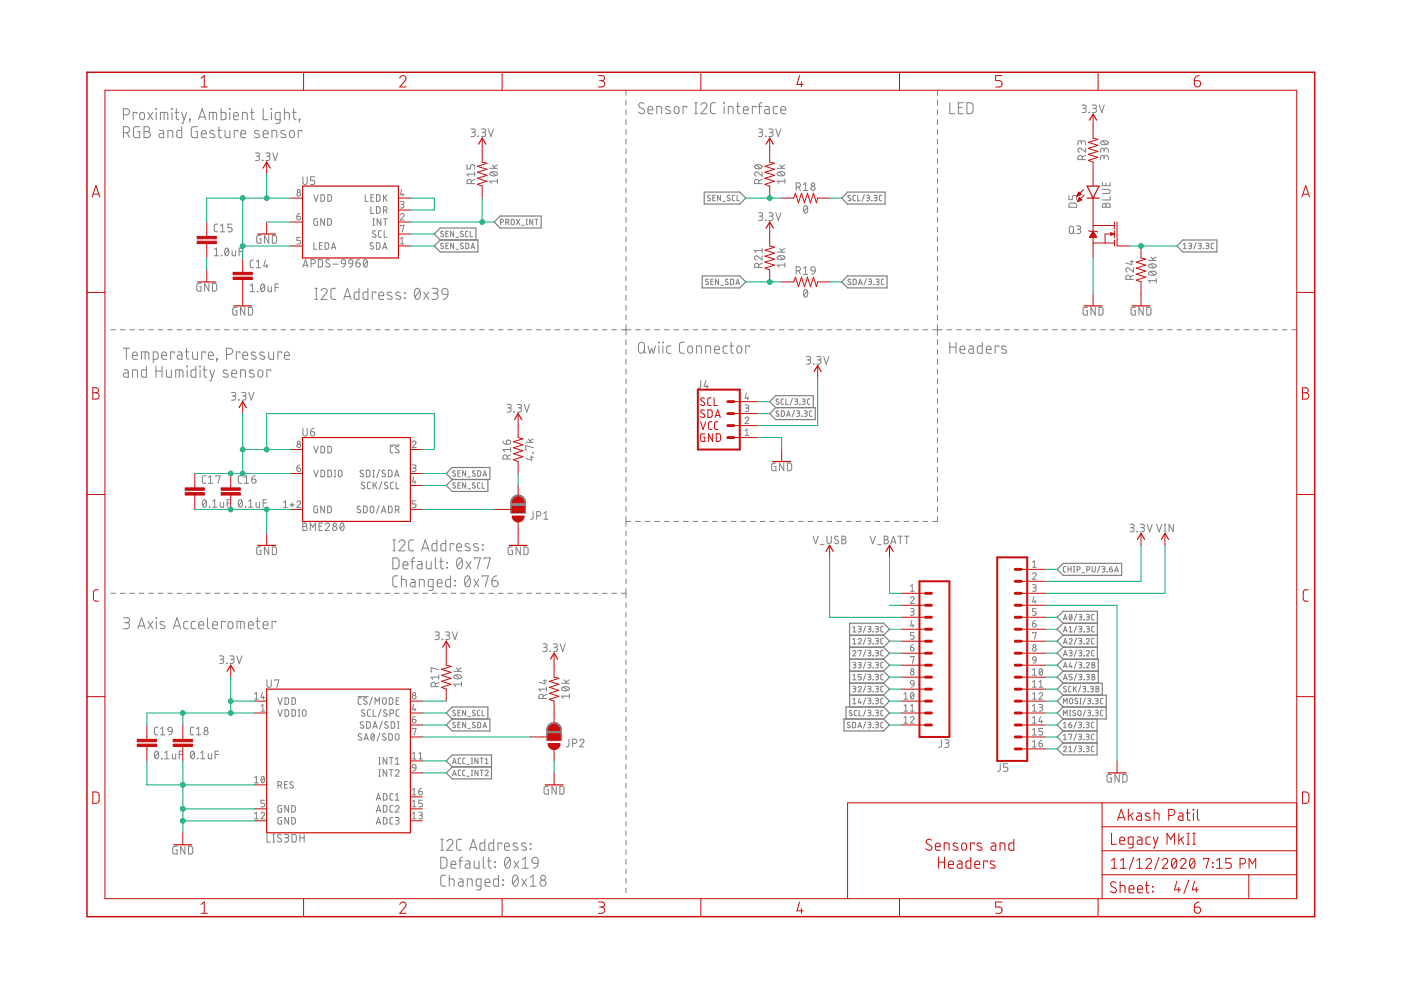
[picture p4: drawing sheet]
<svg xmlns="http://www.w3.org/2000/svg" width="297mm" height="210mm" viewBox="0 0 297 210" stroke-linecap="round" stroke-linejoin="round" font-family="sans-serif">
<g fill="none" stroke="#808080" stroke-width=".21">
<path d="M132.7 19.1v1.1M198.8 19.1v1.1M26.2 24.3h.6a.65 .65 0 0 0 .7-.6 .65 .65 0 0 0-.7-.6h-.6v2.3M26.2 28.2h.6a.65 .65 0 0 0 .7-.7 .65 .65 0 0 0-.7-.6h-.6v2.3M26.9 28.2l.6 1M29 24.1v-.3h-.8v1.6M29.6 26.9h-.9l-.4 .3v1.5l.4 .5h.9v-1.3h-.4M29.7 24l.5-.2a.92 .92 0 0 1 .2 1.5l-.4 .1-.3-.4zM30.5 26.9h.7a.52 .52 0 0 1 .5 .5 .52 .52 0 0 1-.5 .5 .65 .65 0 0 1 .7 .6 .65 .65 0 0 1-.7 .7h-.7zM30.5 27.9h.7M31.3 23.8l1.1 1.6M32.4 23.8l-1.1 1.6"/>
<path d="M33.1 23.1l.1 .1zM33.1 23.8v1.6M33.8 27.6l.7 .1 .2 .2v1.3h-.6a.46 .46 0 0 1-.4-.5 .46 .46 0 0 1 .4-.4h.6M34 25.4v-1.6l1.5 .1 .1 1.5M34.8 23.8v1.6M35.6 29.2v-1.6l.9 .1 .1 1.5M36.4 23.1l.1 .1zM36.5 23.8v1.6M37.1 23.8h.8M37.4 23.1v2l.5 .3M38.5 26.9v2.3h-.8l-.2-.2v-1.1l.2-.2 .8-.1M38.5 23.8l.5 1.6"/>
<path d="M39.6 23.8l-.8 2.4h-.3M40.2 25.3l.1 .1zM40.3 25.4l-.1 .5M41.8 26.9h-.9l-.3 .3v1.6l.3 .4h.9v-1.3h-.3M42.1 25.4l.8-2.3 .7 2.3M42.3 24.8h1.2M42.7 28.4h1.1a.55 .55 0 0 0-.4-.7 .55 .55 0 0 0-.7 .5l.1 .9 1 .1M44.4 25.4v-1.6l1.4 .1 .1 1.5M45.2 23.8v1.6M45.4 27.8l-.6-.2-.3 .3 .1 .3 .9 .4v.5a.82 .82 0 0 1-1 0M46.2 27.6h.7M46.4 26.9v1.9l.1 .3 .4 .1"/>
<path d="M46.9 23.1v2.3h.8l.2-.4v-.9l-.2-.2-.8-.1M47.7 27.6v1.2l.1 .3 .3 .1h.6v-1.6M48.6 23.1l.2 .1zM48.7 23.8v1.6M49.5 24.6h1a.54 .54 0 0 0-.3-.8 .54 .54 0 0 0-.7 .5l.1 1 .9 .1M50.4 27.9v-.3h-.7v1.6M51.1 28.4h1a.54 .54 0 0 0-.4-.7 .54 .54 0 0 0-.6 .5l.1 .9 .9 .1M51.4 25.4v-1.6l.9 .1 .1 1.5M53.1 23.8h.8M53.4 23.1v2l.5 .3M54.2 32.4h.5a.36 .36 0 0 1 .4 .4 .36 .36 0 0 1-.4 .3h-.4M54.6 33.1a.44 .44 0 0 1 .5 .5 .44 .44 0 0 1-.5 .4h-.4"/>
<path d="M54.9 27.8l-.8-.1-.1 .4 .9 .5 .1 .5-.3 .1-.7-.1M55.7 34h.1zM55.8 28.4h1a.54 .54 0 0 0-.3-.7 .54 .54 0 0 0-.7 .5l.1 .9 .9 .1M55.8 23.1v2.3h1M56.3 32.4h.6a.36 .36 0 0 1 .4 .4 .36 .36 0 0 1-.4 .3h-.4M56.8 33.1a.44 .44 0 0 1 .5 .5 .44 .44 0 0 1-.5 .4h-.5M57.5 23.1l.1 .1zM57.6 23.8v1.6M57.7 29.2v-1.6l.9 .1 .1 1.5M57.8 32.4l.6 1.6 .5-1.6M59.4 25.4h-.8l-.2-.3v-1l.2-.2 .8-.1v2l-.3 .3-.6 .1M60.3 23.8l.9 .1 .1 1.5"/>
<path d="M60.3 23.1v2.3M60.5 27.8l-.8-.1-.2 .4 1 .5v.5l-.2 .1-.8-.1M61.5 27.8l.3-.2 .5 .2 .1 .9a.52 .52 0 0 1-.5 .5 .52 .52 0 0 1-.5-.5zM62 23.8h.8M62.3 23.1v1.9l.1 .3 .4 .1M63.5 25.3l.1 .1zM63.6 25.4l-.2 .5M64 27.9v-.3h-.8v1.6M64.2 37.5v1.2a.46 .46 0 0 0 .5 .4 .46 .46 0 0 0 .4-.4v-1.2M66.7 37.5h-.9v.7h.6a.45 .45 0 0 1 .3 .5 .45 .45 0 0 1-.3 .4h-.6M99 34.9v.9h.7v-.5a.46 .46 0 0 1 .5-.4 .46 .46 0 0 1 .4 .4v.5M99.9 27.3h.5a.36 .36 0 0 1 .4 .4 .36 .36 0 0 1-.4 .4h-.3"/>
<path d="M99.9 38.9v-.4a.46 .46 0 0 0-.4-.5 .46 .46 0 0 0-.5 .5v.4h1.6M100.3 28.1a.44 .44 0 0 1 .5 .4 .44 .44 0 0 1-.5 .5h-.4M100.6 38l-.7 .4M100.6 36.9h-1.6l.4 .5M100.6 36.5v.9M101.4 28.9l.1 .1zM102.1 27.3h.5a.36 .36 0 0 1 .4 .4 .36 .36 0 0 1-.4 .4h-.4M102.5 28.1a.44 .44 0 0 1 .5 .4 .44 .44 0 0 1-.5 .5h-.4M103.5 27.3l.6 1.7 .5-1.7M103.8 35.7h1.7M103.9 36.6a1.02 1.02 0 0 1 1.6 .3 .97 .97 0 0 1-1.7 0zM104.2 36.5l.9 .7"/>
<path d="M104.4 35l.5 .7M105.5 38.4h-1.7l.4 .5M105.5 38v.9M105.5 35l-.8 .4M132.7 21.2v1.1M132.7 23.3v1M132.7 25.4v1M132.7 27.4v1.1M132.7 29.5v1.1M132.7 31.6v1M132.7 33.6v1.1M132.7 35.7v1.1"/>
<path d="M132.7 37.8v1M132.7 39.9v1M136.5 22a.58 .58 0 0 0-.9-.1 .58 .58 0 0 0 .1 .9l.7 .3a.54 .54 0 0 1 .2 .8 .54 .54 0 0 1-.8 .2l-.4-.3M137.4 23.3h1a.54 .54 0 0 0-.4-.7 .54 .54 0 0 0-.6 .5l.1 .9 .9 .1M139.3 24.1v-1.5l.9 .1 .1 1.4M142 22.7l-.7-.1-.2 .4 1 .6v.4l-.3 .1-.7-.1M143.1 22.7l.5-.1a.92 .92 0 0 1 .1 1.4l-.3 .1-.4-.3zM145.6 22.8v-.2h-.8v1.5M147.3 24.1h.5M147.3 21.8h.5M147.6 21.8v2.3M148.6 22.3a.64 .64 0 0 1 .9-.5 .64 .64 0 0 1 .2 1l-1.1 1.3h1.3"/>
<path d="M151.7 21.8h-.7l-.3 .5v1.4l.3 .4h.7M153.5 21.8l.1 .1zM153.5 22.6v1.5M154.4 24.1v-1.5l.9 .1 .1 1.4M156.1 22.6h.8M156.4 21.8v2.1l.5 .2M157.6 23.3h1.1a.55 .55 0 0 0-.4-.7 .55 .55 0 0 0-.7 .5l.1 .9 1 .1M160.1 35.1a1.02 1.02 0 0 1 1.5 .2 .93 .93 0 0 1-1.6 0zM160.3 22.8v-.2h-.8v1.5M160.3 35l.9 .7M160.8 22.6h.7M160.8 27.3h.6a.36 .36 0 0 1 .3 .4 .36 .36 0 0 1-.3 .4h-.4"/>
<path d="M160.9 38.9v-.4a.44 .44 0 0 0-.5-.5 .44 .44 0 0 0-.4 .5v.4h1.6M161.3 28.1a.44 .44 0 0 1 .4 .4 .44 .44 0 0 1-.4 .5h-.5M161.5 21.8l-.4 .1-.1 .3v1.9M161.6 36.5v.9l-.9-.8a.44 .44 0 0 0-.7 .1 .44 .44 0 0 0 .3 .7M161.6 38l-.7 .4M162.2 22.6h.7l.2 .3v1.2h-.6a.46 .46 0 0 1-.4-.4 .46 .46 0 0 1 .4-.5h.6M162.3 28.9l.1 .1zM163 27.3h.6a.36 .36 0 0 1 .3 .4 .36 .36 0 0 1-.3 .4h-.4M163.5 28.1a.44 .44 0 0 1 .4 .4 .44 .44 0 0 1-.4 .5h-.5M164.5 27.3l.5 1.7 .6-1.7M164.8 35.7h1.6M164.9 22.6h-.7l-.2 .3 .1 1.1 .8 .1"/>
<path d="M164.9 36.6a1 1 0 0 1 1.5 .3 .97 .97 0 0 1-1.6 0zM165.2 36.5l.9 .7M165.3 35l.6 .7M165.5 23.3h1.1a.54 .54 0 0 0-.4-.7 .54 .54 0 0 0-.7 .5l.2 .9 .9 .1M166.4 38.4h-1.6l.4 .5M166.4 38v.9M166.4 35l-.7 .4M168.8 39.7h.4a.46 .46 0 0 0 .5-.5 .46 .46 0 0 0-.5-.4h-.4v1.6M169.3 39.7l.4 .7M170.3 39.1l.5-.3v1.6M198.8 21.2v1.1M198.8 23.3v1"/>
<path d="M198.8 25.4v1M198.8 27.4v1.1M198.8 29.5v1.1M198.8 31.6v1M198.8 33.6v1.1M198.8 35.7v1.1M198.8 37.8v1M198.8 39.9v1M201.4 21.8v2.3h1M203.2 22.8h.8M204.2 21.8h-1v2.3h1M205 21.8h.8l.5 .4v1.5l-.5 .4h-.8z"/>
<path d="M229.3 30.3a.46 .46 0 0 1 .4-.5 .46 .46 0 0 1 .5 .5v.4M229.3 30.5v-.3a.36 .36 0 0 0-.4-.4 .36 .36 0 0 0-.4 .4v.5M229.4 22.3h.5a.36 .36 0 0 1 .4 .3 .36 .36 0 0 1-.4 .4h-.3M229.4 33.8v-.4a.46 .46 0 0 0-.4-.5 .46 .46 0 0 0-.5 .5v.4h1.7M229.8 23a.44 .44 0 0 1 .5 .4 .44 .44 0 0 1-.5 .5h-.4M230.2 31.4v.9l-.9-.8a.44 .44 0 0 0-.7 .2 .44 .44 0 0 0 .3 .6M230.2 32.9l-.8 .4M230.9 23.8l.1 .1zM231.6 22.3h.5a.36 .36 0 0 1 .4 .3 .36 .36 0 0 1-.4 .4h-.3M232 23a.44 .44 0 0 1 .5 .4 .44 .44 0 0 1-.5 .5h-.4M233 22.3l.6 1.6 .5-1.6M233.5 30a1.02 1.02 0 0 1 1.5 .3 .97 .97 0 0 1-1.6 0z"/>
<path d="M233.7 29.9l.9 .7M233.7 38.7v.7h1.7v-.7M234.1 33.4a.46 .46 0 0 1 .4-.5 .46 .46 0 0 1 .5 .5v.4M234.1 33.7v-.4a.36 .36 0 0 0-.4-.4 .36 .36 0 0 0-.3 .4v.5M234.1 31.8a.46 .46 0 0 1 .4-.4 .46 .46 0 0 1 .5 .4v.5M234.1 32.1v-.4a.36 .36 0 0 0-.4-.3 .36 .36 0 0 0-.3 .3v.6M234.5 38.8v.6M45.4 53l.5-.4v1.6M45.4 54.2h.9M46.2 47.5l-.5 .1-.3 .3 .1 1 .2 .2h.5M46.7 49.1h.9M46.7 47.9l.5-.4v1.6"/>
<path d="M46.9 54.1l.1 .1zM47.8 52.7l.3-.1a.95 .95 0 0 1 0 1.6 1 1 0 0 1-.3-1.5zM48.4 53l-.7 .9M49.2 53.1v1l.3 .1h.5v-1.1M49.2 47.5h-.9v.7h.6a.47 .47 0 0 1 .3 .5 .47 .47 0 0 1-.3 .4h-.6M50.7 53.3h.7M51.4 52.6h-.7v1.6M53.8 55.1l-.5 .1-.3 .3 .1 1.2 .7 .1M54.4 56.8h.9M54.4 55.5l.4-.4v1.7M55.3 49.9h-.5l-.4 .3v1l.2 .3 .7 .1v-.9h-.2M56.3 55.1l-.4 1.3h.9"/>
<path d="M56.6 56v.8M57 49.9v1.7l-.9-1.7v1.7M57.7 49.9l.7 .1 .2 .2 .1 .9-.3 .4-.7 .1zM62.9 45.9h.5a.4 .4 0 0 1 .3 .4 .4 .4 0 0 1-.4 .4 .4 .4 0 0 1-.4-.4zM63.6 45.3l-.4 .1-.3 .5M63.7 50.3h-.8v.6h.5a.4 .4 0 0 1 .3 .4 .4 .4 0 0 1-.3 .4h-.5M64.2 56.6l.6-1.6 .5 1.6M64.4 56.2h.8M66 55.9h.4a.46 .46 0 0 0 .5-.4 .46 .46 0 0 0-.5-.5h-.4v1.6M66.5 41.3l.5 1.4 .5-1.4M66.5 51.5v1.4h.7M67.3 46.4h-.6l-.1 .2-.1 .9 .2 .3h.6v-.8h-.2"/>
<path d="M67.5 55l.6 .1 .3 .2v1.1l-.3 .2h-.6zM67.7 52.1h.5M68.1 41.3h.5l.2 .2v.9l-.2 .3h-.5zM68.3 51.5h-.6v1.4h.6M68.8 46.4v1.4l-.8-1.4v1.4M68.9 51.5h.5l.3 .2v.8l-.3 .3-.5 .1zM69.5 46.4h.5l.2 .2 .1 .8-.3 .3-.5 .1zM69.5 41.3h.5l.3 .2v.9l-.3 .3h-.5zM69.9 55.2l-.2-.1a.38 .38 0 0 0-.5 .1 .38 .38 0 0 0 .1 .5l.5 .3a.44 .44 0 0 1-.1 .7 .44 .44 0 0 1-.6-.3M70.3 52.9l.4-1.4 .5 1.4M70.4 52.5h.7M70.6 56h1.1"/>
<path d="M72.5 55.1l.3-.1 .3 .1 .1 .8-.7-.1-.2-.3zM73.2 55.9l-.3 .6-.4 .1M74 55.1l.4-.1 .3 .1 .1 .8-.8-.1-.1-.3zM74.8 55.9l-.1 .4-.6 .3M75.5 55.7h.5a.45 .45 0 0 1 .4 .5 .45 .45 0 0 1-.5 .4 .45 .45 0 0 1-.4-.4zM76.2 55l-.6 .3-.1 .4M77.2 55.1l.3-.1a.95 .95 0 0 1 0 1.6 1.04 1.04 0 0 1-.3-1.5zM77.4 41.3v1.4h.7M77.9 55.4l-.8 .9M78.6 43.8v1.4h.7M78.6 41.9h.5M79.1 47.8h.3"/>
<path d="M79.1 46.4h.3M79.1 51.6l-.4-.1-.2 .3 .6 .5a.39 .39 0 0 1-.1 .6 .39 .39 0 0 1-.6-.2M79.2 46.4v1.4M79.2 41.3h-.6v1.4h.6M79.6 49a.35 .35 0 0 0-.5 0 .35 .35 0 0 0 0 .5l.4 .2a.38 .38 0 0 1 0 .6 .38 .38 0 0 1-.6-.2M79.8 51.5h.5l.2 .2 .1 .8-.3 .3-.5 .1zM79.8 41.3h.5l.3 .2v.9l-.3 .3h-.5zM79.8 43.8l.5 .1 .3 .2v.7l-.3 .4h-.5zM80.8 46.4v1.4l-.8-1.4v1.4M80.9 48.9h-.4l-.3 .3 .1 .9 .2 .2h.4M81.1 52.9l.5-1.4 .5 1.4M81.3 52.5h.7"/>
<path d="M81.3 44.6h.4a.38 .38 0 0 0 .4-.4 .38 .38 0 0 0-.4-.4h-.4v1.4M81.3 41.3v1.4M81.3 46.4h.8M81.4 48.9v1.4h.7M81.6 41.8l.5 .9M81.7 46.4v1.4M81.8 44.6l.3 .6M82.1 41.3l-.8 .8M84.9 42.7h.6l.2 .2-.2 .4h-.5M84.9 45.6a.39 .39 0 0 1 .5-.3 .39 .39 0 0 1 .2 .6l-.7 .8h.8M84.9 51.7h.8M84.9 47.9v-.1h.8l-.4 1.4"/>
<path d="M84.9 50.7l.4-.4v1.4M85.2 40.2l-.3 1.1h.8M85.3 43.3a.39 .39 0 0 1 .4 .4 .39 .39 0 0 1-.4 .4h-.4M85.4 41v.6M94 49.1a.28 .28 0 0 0-.5 0 .28 .28 0 0 0 .1 .4l.3 .2a.3 .3 0 0 1 .1 .4 .3 .3 0 0 1-.5 0l-.1-.1M94 51.7a.28 .28 0 0 0-.5-.1 .28 .28 0 0 0 .1 .4l.3 .2a.3 .3 0 0 1 .1 .5 .3 .3 0 0 1-.5 0l-.1-.1M94.6 49.6h.3M94.6 52.1h.3M95.1 51.6h-.5v1.1h.5M95.1 49h-.5v1.2h.5M96.2 49v1.2l-.7-1.2v1.2M96.2 51.6v1.1l-.7-1.1v1.1"/>
<path d="M96.7 52.9h.5M96.7 50.3h.5M98.2 49.1a.28 .28 0 0 0-.5 0 .28 .28 0 0 0 .1 .4l.4 .3a.33 .33 0 0 1-.2 .4 .33 .33 0 0 1-.4-.2M98.2 51.7a.28 .28 0 0 0-.5-.1 .28 .28 0 0 0 .1 .4l.4 .3a.33 .33 0 0 1-.2 .4 .33 .33 0 0 1-.4-.1M98.7 51.6h.5l.2 .2v.7l-.2 .2h-.5zM99.2 49h-.4l-.1 .3 .1 .8 .4 .1M99.7 49v1.2h.5M99.9 52.7l.3-1.1 .4 1.1M99.9 52.4h.6M106.1 47.1l.6-.1v-.4l-.6-.1v1.1M107.2 47.1l.6-.1v-.4l-.6-.1v1.1M107.6 47.1l.3 .5"/>
<path d="M108.5 46.5h.4l.1 .3v.7l-.2 .1-.4-.1zM109.5 46.5l.7 1.1M110.2 46.5l-.7 1.1M110.6 47.8h.5M111.5 46.5h.3M111.5 47.6h.3M111.7 46.5v1.1M112.9 46.5v1.1l-.6-1.1v1.1M113.4 46.5h.6M113.7 46.5v1.1M132.7 41.9v1.1M132.7 44v1.1"/>
<path d="M132.7 46.1v1M132.7 48.1v1.1M132.7 50.2v1.1M132.7 52.3v1.1M132.7 54.4v1M132.7 56.4v1.1M132.7 58.5v1.1M150.2 59.3l-.4-.1-.2 .2 .5 .5a.32 .32 0 0 1-.1 .5 .32 .32 0 0 1-.4-.2M150.6 41.5l-.4-.1-.2 .3 .5 .4a.3 .3 0 0 1 0 .4 .3 .3 0 0 1-.4 0l-.1-.1M150.7 59.7h.4M151.1 41.9h.4M151.2 59.2h-.5v1.1h.5"/>
<path d="M151.7 41.4h-.6v1.2h.6M152.4 59.2v1.1l-.7-1.1v1.1M152.8 41.4v1.2l-.7-1.2v1.2M153.2 42.7h.6M154.3 59.3l-.4-.1-.1 .2 .5 .5a.32 .32 0 0 1-.1 .5 .32 .32 0 0 1-.4-.2M154.8 41.5l-.4-.1-.2 .3 .5 .4a.3 .3 0 0 1 0 .4 .3 .3 0 0 1-.4 0l-.1-.1M154.9 59.2h.4l.2 .2v.8l-.2 .1h-.4zM155.8 41.4h-.4l-.1 .3v.7l.5 .2M156.3 41.4v1.2h.5M160.8 45.1h.6a.36 .36 0 0 1 .3 .4 .36 .36 0 0 1-.3 .3h-.4M160.9 56.7v-.5a.44 .44 0 0 0-.5-.4 .44 .44 0 0 0-.4 .4v.5h1.6M161.3 45.8a.46 .46 0 0 1 .4 .5 .46 .46 0 0 1-.4 .4h-.5"/>
<path d="M161.6 54.3v.8l-.9-.7a.44 .44 0 0 0-.7 .1 .44 .44 0 0 0 .3 .6M161.6 52.7v.9M161.6 55.8l-.7 .4M161.6 53.1h-1.6l.3 .5M162.3 46.7h.1zM163 45.1h.6a.36 .36 0 0 1 .3 .4 .36 .36 0 0 1-.3 .3h-.4M163.5 45.8a.46 .46 0 0 1 .4 .5 .46 .46 0 0 1-.4 .4h-.5M164.5 45.1l.5 1.6 .6-1.6M164.8 53.5h1.6M164.9 54.4a1 1 0 0 1 1.5 .2 .97 .97 0 0 1-1.6 0zM165.2 54.3l.9 .7M165.3 52.7l.6 .8"/>
<path d="M166.4 55.7v.9M166.4 56.2h-1.6l.4 .4M166.4 52.7l-.7 .4M168.8 57.4h.4a.46 .46 0 0 0 .5-.4 .46 .46 0 0 0-.5-.5h-.4v1.7M169.3 57.4l.4 .8M170.3 56.9l.5-.4v1.7M170.3 40.4h1M170.3 58.2h1M170.6 43.7l.2-.1a.97 .97 0 0 1 0 1.6 1.02 1.02 0 0 1-.2-1.5zM171.2 43.9l-.7 1M172 56.7l.4-.2 .3 .2 .1 .7-.8-.1-.1-.3zM172.8 57.4l-.3 .6-.4 .2"/>
<path d="M180.3 41.5l-.4-.1-.1 .3 .5 .4a.32 .32 0 0 1-.1 .5 .32 .32 0 0 1-.5-.2M180.3 59.3l-.4-.1-.1 .2 .5 .5a.32 .32 0 0 1-.1 .5 .32 .32 0 0 1-.5-.2M180.9 59.2h.4l.2 .2v.8l-.2 .1h-.4zM181.4 41.4h-.4l-.2 .3 .1 .7 .5 .2M181.8 41.4v1.2h.6M183.3 41.3l-.5 1.4M183.7 59.1l-.5 1.4M183.7 41.4h.5l.2 .2-.2 .3h-.4M184 41.9l.4 .3-.1 .3-.6 .1M184.1 59.2h.5l.2 .2-.2 .3h-.3M184.4 59.7l.3 .1 .1 .3-.2 .2h-.5M184.8 42.6h.1"/>
<path d="M185.3 41.4h.5l.1 .2-.1 .3h-.4M185.6 41.9l.3 .3v.3l-.6 .1M185.7 59.2h.5l.2 .2-.1 .2-.4 .1M186.1 59.7l.2 .1 .1 .3-.2 .2h-.5M187 41.4h-.4l-.1 .3v.8l.5 .1M187.4 59.2h-.4l-.1 .2v.8l.5 .1M198.8 41.9v1.1M198.8 44v1.1M198.8 46.1v1M198.8 48.1v1.1M198.8 50.2v1.1M198.8 52.3v1.1"/>
<path d="M198.8 54.4v1M198.8 56.4v1.1M198.8 58.5v1.1M226.6 41.4v.9h.8v-.5a.46 .46 0 0 1 .4-.4 .46 .46 0 0 1 .5 .4v.5M226.8 43.2l1.2-.1 .2 .2 .1 .6h-1.7zM226.8 48l.4-.1 .4 .3v.9a.44 .44 0 0 1-.4 .4 .44 .44 0 0 1-.5-.4zM227.4 49.2l.4 .3M228.2 47.9h.6a.36 .36 0 0 1 .4 .4 .36 .36 0 0 1-.4 .3h-.4M228.7 48.6a.46 .46 0 0 1 .5 .5 .46 .46 0 0 1-.5 .4h-.5M233.7 40.2h1.2a.44 .44 0 0 1 .5 .4 .44 .44 0 0 1-.5 .4h-1.2M233.8 43.2h.5l.2 .3a.46 .46 0 0 1 .4-.4 .46 .46 0 0 1 .5 .4v.4h-1.7zM234.5 43.5v.4"/>
<path d="M235.4 41.7v.7h-1.7M239.6 59.2v-.4a.46 .46 0 0 0-.4-.5 .46 .46 0 0 0-.5 .5v.4h1.6M239.6 55.5h.7M240 55.2v.9l-1.3-.3M240.3 56.8v.9l-.9-.8a.44 .44 0 0 0-.7 .1 .44 .44 0 0 0 .4 .7M240.3 58.3l-.7 .4M243.5 55.2h1.7M243.6 57.7a1.03 1.03 0 0 1 1.6 .3 .97 .97 0 0 1-1.7 0zM243.6 56.1a1.03 1.03 0 0 1 1.6 .3 .97 .97 0 0 1-1.7 0zM243.9 57.6l.9 .7M243.9 56l.9 .7M244.1 54.5l.5 .7"/>
<path d="M245.2 59.5h-1.7l.4 .5M245.2 59.1v.9M245.2 54.5l-.8 .4M250.9 52.7h.6M250.9 51.8l.3-.2v1.1M252 51.6h.5l.1 .2v.2l-.5 .1M252.3 52.1l.3 .1v.4l-.6 .1M253.6 51.4l-.5 1.5M254.1 51.6h.5l.1 .2v.2l-.5 .1M254.4 52.1l.2 .1v.4l-.5 .1M255.1 52.7h.1M255.7 51.6h.5l.1 .2-.1 .2-.4 .1"/>
<path d="M256 52.1l.2 .1v.4l-.5 .1M257.3 51.6h-.4l-.1 .2v.8l.5 .1M23.5 69.9h1M25.5 69.9h1M26.2 73.8h1.3M26.3 78.4h.7l.2 .4v1.2h-.6a.46 .46 0 0 1-.4-.5 .46 .46 0 0 1 .4-.4h.6M26.8 73.8v2.4M27.5 69.9h1M28.1 75.4h1a.55 .55 0 0 0-.3-.8 .55 .55 0 0 0-.7 .5l.1 1 .9 .1M28.1 80v-1.6h.8l.2 .3v1.3M29.5 69.9h1M30 76.2v-1.6l1.4 .1 .2 1.5"/>
<path d="M30.8 74.6v1.6M31 77.6v2.4l-.8-.1-.2-.2v-1l.2-.3h.8M31.5 69.9h1M32.5 76.2h.6l.4-.3v-.9l-.2-.4h-.8v2.3M33.1 77.6v2.4M33.1 78.7h1.3M33.5 69.9h1M34.3 75.4h1a.55 .55 0 0 0-.3-.8 .55 .55 0 0 0-.7 .5l.1 1 .9 .1M34.4 77.6v2.4M35.3 78.4v1.3l.4 .3h.6v-1.6M35.5 69.9h1M37 74.9v-.3h-.8v1.6"/>
<path d="M37.3 80v-1.6l1.4 .1 .1 1.5M37.5 69.9h1M37.7 74.6h.7l.2 .2v1.4h-.6a.46 .46 0 0 1-.5-.5 .46 .46 0 0 1 .5-.4h.6M38 78.4v1.6M39.3 74.6h.8M39.5 73.8v2l.3 .3 .3 .1M39.5 69.9h1.1M39.6 77.6l.2 .2zM39.7 78.4v1.6M40.8 74.6l.1 1.3 .3 .3h.7v-1.6M41.5 77.6v2.4l-.8-.1-.2-.2v-1l.2-.3h.8M41.6 69.9h.9"/>
<path d="M42.3 77.6l.2 .2zM42.4 78.4v1.6M42.6 60.1h-.7l-.2 .2v1.1l.2 .3h.7v-.9h-.2M43.1 78.4h.7M43.3 77.6v2l.1 .3 .4 .1M43.6 69.9h1M43.6 74.9v-.3h-.8v1.6M44.2 75.4h1a.55 .55 0 0 0-.3-.8 .55 .55 0 0 0-.7 .5l.1 1 .9 .1M44.3 60.1v1.6l-.9-1.6v1.6M44.5 78.4l.5 1.6M45 60.1h.7l.2 .3 .1 .9-.3 .4h-.7zM45.5 78.4l-.8 2.4h-.2"/>
<path d="M45.6 69.9h1M46 76l.1 .2zM46.1 76.2l-.2 .5M47.6 69.9h1M48 75.1h.7a.66 .66 0 0 0 .6-.6 .66 .66 0 0 0-.6-.7h-.7v2.4M48.2 78.5h-.7l-.2 .3 1 .6v.4a.77 .77 0 0 1-1 0M49.1 79.2h1.1a.55 .55 0 0 0-.4-.8 .55 .55 0 0 0-.7 .5l.1 1 1 .1M49.6 69.9h1M50.2 65.2h-.6l-.2 .2-.1 1 .3 .4h.6v-.9h-.2M50.9 74.9v-.3h-.8v1.6M51 80v-1.6h.8l.2 .3v1.3M51.5 75.4h1a.55 .55 0 0 0-.3-.8 .55 .55 0 0 0-.7 .5l.1 1 .9 .1"/>
<path d="M51.6 69.9h1M51.9 65.2v1.6l-.9-1.6v1.6M52.7 65.2h.6l.2 .2 .1 1-.3 .4h-.6zM53 60.6l.5-.4v1.6M53 61.8h1M53.6 69.9h1M53.8 78.5h-.7l-.2 .3 .9 .6 .1 .4a.77 .77 0 0 1-1 0M54.2 74.7h-.7l-.2 .3 1 .6v.4a.77 .77 0 0 1-1 0M54.5 61.8h.2zM54.8 78.6l.5-.2a.92 .92 0 0 1 .2 1.5l-.4 .1-.4-.4zM55.4 60.3l.3-.1a.97 .97 0 0 1 0 1.6 1.02 1.02 0 0 1-.3-1.5zM55.6 69.9h1"/>
<path d="M56 74.7l-.6-.1-.3 .3 .2 .4 .8 .3v.4a.73 .73 0 0 1-1 0M56 60.6l-.7 .9M56.8 60.8l.1 .9 .2 .1h.5v-1M57 74.6v1.3l.4 .3h.6v-1.6M57.4 78.7v-.3h-.8v1.6M57.6 69.9h1M58.3 60.9h.7M59 60.2h-.7v1.6M59.6 69.9h1M59.7 74.9v-.3h-.8v1.6M60.3 75.4h1.1a.55 .55 0 0 0-.4-.8 .55 .55 0 0 0-.7 .5l.1 1 1 .1M61.6 69.9h1"/>
<path d="M63.6 69.9h1M65.6 69.9h1M66.8 63.5h.5M66.8 61.1h.5M67.1 61.1v2.4M67.6 69.9h1M68.1 61.7a.64 .64 0 0 1 .9-.5 .64 .64 0 0 1 .2 1l-1.1 1.3h1.3M69.6 69.9h1M71.2 61.1l-.8 .1-.2 .5 .1 1.6 .2 .2h.7M71.6 69.9h1M72.9 63.5l.8-2.4 .7 2.4M73.1 62.9h1.2"/>
<path d="M73.6 69.9h1M75.6 69.9h1M76.1 61.1v2.4l-.8-.1-.2-.3v-.9l.4-.3h.6M77.6 69.9h1M78 61.1v2.4l-.8-.1-.2-.3 .1-1.1 .9-.1M79.6 69.9h1M79.7 62.2v-.3h-.8v1.6M80.3 62.7h1a.54 .54 0 0 0-.3-.8 .54 .54 0 0 0-.7 .5l.1 1 .9 .1M81.6 69.9h1M83 62h-.7l-.2 .3 1 .6v.5l-.3 .1-.7-.1M83.6 69.9h1M84.8 62h-.7l-.2 .3 1 .6v.5l-.3 .1-.7-.1"/>
<path d="M85.6 69.9h1M85.8 62.1l.1 .1zM85.8 63.1l.1 .2zM87.6 69.9h1M88.1 61.3a.55 .55 0 0 1 .6-.1 .55 .55 0 0 1 .3 .5 1.33 1.33 0 0 1-.5 1.8 1.45 1.45 0 0 1-.4-2.2zM89 61.7l-1 1.2M89.6 69.9h1M89.9 61.9l1 1.6M90.9 61.9l-1 1.6M91.6 61.1h.8a.52 .52 0 0 1 .5 .5 .52 .52 0 0 1-.5 .6h-.6M91.7 69.9h.9M92.2 62.2a.66 .66 0 0 1 .7 .6 .66 .66 0 0 1-.7 .7h-.6"/>
<path d="M93.6 69.9h1.1M93.9 61.3l.6-.1 .5 .4v.8h-.8a.65 .65 0 0 1-.5-.5 .65 .65 0 0 1 .2-.6zM95 62.4l-.3 .8-.8 .3M95.7 69.9h.9M97.6 69.9h1.1M99.7 69.9h1M101.7 69.9h1M103.7 69.9h1M105.7 69.9h1M107.7 69.9h1M109.7 69.9h1M111.7 69.9h1"/>
<path d="M113.7 69.9h1M115.7 69.9h1M117.7 69.9h1M119.7 69.9h1M121.7 69.9h1M123.7 69.9h1M125.7 69.9h1M127.7 69.9h1M129.7 69.9h1M131.7 69.9h2.1M132.7 60.6v1M132.7 62.6v1.1"/>
<path d="M132.7 64.7v1.1M132.7 66.8v1.1M132.7 68.9v2.1M132.7 72v1.1M132.7 74.1v1.1M132.7 76.2v1.1M132.7 78.3v1M134.7 69.9h1.1M135.5 72.8a.64 .64 0 0 1 .7-.2 .64 .64 0 0 1 .5 .6v1.1a.65 .65 0 0 1-.7 .6 .65 .65 0 0 1-.6-.6zM136.4 74.4l.5 .5M136.8 69.9h1M137.4 73.3l.4 1.6 .4-1 .4 1 .4-1.6"/>
<path d="M138.8 69.9h1M139.6 72.6l.2 .1zM139.7 73.3v1.6M140.5 72.6l.1 .1zM140.5 73.3v1.6M140.8 69.9h1.1M142.3 73.3l-.7 .1-.2 .3 .1 1.1 .8 .1M142.9 69.9h1M144.9 69.9h1M145.1 72.6h-.7l-.3 .5v1.4l.3 .4h.7M145.9 73.5l.5-.2a.88 .88 0 0 1 0 1.6l-.4-.1-.2-.3zM146.9 69.9h1.1"/>
<path d="M147.7 74.9v-1.6l.8 .1 .2 .2v1.3M149 69.9h1M149.6 74.9v-1.6l.8 .1 .2 .2 .1 1.3M151 69.9h1M151.5 74.1h1a.55 .55 0 0 0-.3-.7 .55 .55 0 0 0-.7 .5l.1 .9 .9 .1M152.8 60.5h.6M153 69.9h1.1M154.2 73.3l-.6 .1-.3 .3 .1 1.1 .8 .1M154.7 73.3h.8M155 72.6v2.1l.5 .2M155.1 69.9h1M156 60.3l.4-1.1 .4 1.1"/>
<path d="M156.1 60h.6M156.4 73.5l.4-.2a.88 .88 0 0 1 0 1.6l-.3-.1-.2-.3zM157.1 69.9h1M158.9 73.6v-.3h-.8v1.6M159.1 69.9h1M161.2 69.9h1M163.2 69.9h1M165.2 69.9h1M167.2 69.9h1.1M169.3 69.9h1M170.6 61.5l.2-.1a.97 .97 0 0 1 0 1.6 1.02 1.02 0 0 1-.2-1.5zM171 75.6h.5a.36 .36 0 0 1 .4 .3 .36 .36 0 0 1-.4 .4h-.3"/>
<path d="M171.2 61.7l-.7 .9M171.3 69.9h1M171.4 76.3a.46 .46 0 0 1 .5 .5 .46 .46 0 0 1-.5 .4h-.4M172.5 77.1l.1 .1zM173.2 75.6h.5a.36 .36 0 0 1 .4 .3 .36 .36 0 0 1-.4 .4h-.3M173.3 69.9h1.1M173.6 76.3a.46 .46 0 0 1 .5 .5 .46 .46 0 0 1-.5 .4h-.4M174.6 75.6l.6 1.6 .5-1.6M175.4 69.9h1M177.4 69.9h1M179.4 69.9h1.1M181.5 69.9h1"/>
<path d="M182 60.3l.4-1.1 .4 1.1M182.1 60h.6M183.5 69.9h1M185.2 60.3h.1M185.5 69.9h1.1M187.6 69.9h1M189.6 69.9h1M191.6 69.9h1.1M193.7 69.9h1M195.7 69.9h1M197.7 69.9h2.1M198.8 60.6v1"/>
<path d="M198.8 62.6v1.1M198.8 64.7v1.1M198.8 66.8v1.1M198.8 68.9v2.1M198.8 72v1.1M198.8 74.1v1.1M198.8 76.2v1.1M198.8 78.3v1M200.8 69.9h1M201.4 72.6v2.3M201.4 73.6h1.3M202.7 72.6v2.3"/>
<path d="M202.8 69.9h1M203.5 74.1h1.1a.55 .55 0 0 0-.4-.7 .55 .55 0 0 0-.7 .5l.1 .9 1 .1M204.8 69.9h1.1M205.5 73.3l.6 .1 .3 .2v1.3h-.6a.46 .46 0 0 1-.5-.4 .46 .46 0 0 1 .5-.5h.6M206.9 69.9h1M208.3 72.6v2.3h-.8l-.3-.2v-1.1l.3-.2 .8-.1M208.9 69.9h1M209.1 74.1h1a.55 .55 0 0 0-.3-.7 .55 .55 0 0 0-.7 .5l.1 .9 .9 .1M210.9 69.9h1.1M211.8 73.6v-.3h-.8v1.6M213 69.9h1M213.3 73.5l-.7-.1-.2 .4 .9 .5 .1 .5a.77 .77 0 0 1-1 0"/>
<path d="M215 69.9h1M217 69.9h1.1M219.1 69.9h1M221.1 69.9h1M223.1 69.9h1.1M225.1 69.9h1.1M227.2 69.9h1M229.2 69.9h1.1M230.5 65.2h-.6l-.2 .2-.1 1 .3 .4h.6v-.9h-.2M231.2 69.9h1.1M232.2 65.2v1.6l-.9-1.6v1.6M233 65.2h.6l.2 .2v1.1l-.2 .3h-.6z"/>
<path d="M233.3 69.9h1M235.3 69.9h1M237.3 69.9h1.1M239.4 69.9h1M240.7 65.2h-.7l-.2 .2v1l.2 .4h.7v-.9h-.3M241.4 69.9h1M242.4 65.2v1.6l-.9-1.6v1.6M243.1 65.2h.7l.2 .2v1.1l-.2 .3h-.7zM243.4 69.9h1.1M245.5 69.9h1M247.5 69.9h1M249.5 69.9h1"/>
<path d="M251.6 69.9h1M253.6 69.9h1M255.6 69.9h1M257.7 69.9h1M259.7 69.9h1M261.7 69.9h1M263.7 69.9h1.1M265.8 69.9h1M267.8 69.9h1M269.8 69.9h1.1M271.9 69.9h1M273.9 69.9h1"/>
<path d="M49.1 83.2h.5a.36 .36 0 0 1 .4 .4 .36 .36 0 0 1-.4 .3h-.3M49.5 83.9a.46 .46 0 0 1 .5 .5 .46 .46 0 0 1-.5 .4h-.4M50.6 84.7l.1 .1zM51.3 83.2h.5a.36 .36 0 0 1 .4 .4 .36 .36 0 0 1-.4 .3h-.3M51.7 83.9a.46 .46 0 0 1 .5 .5 .46 .46 0 0 1-.5 .4h-.4M52.7 83.2l.6 1.6 .5-1.6M62.9 99.2h.5a.39 .39 0 0 1 .3 .4 .39 .39 0 0 1-.4 .4 .39 .39 0 0 1-.4-.4zM63.6 98.6l-.4 .1-.3 .5M64.2 90.8v1.2a.46 .46 0 0 0 .5 .5 .46 .46 0 0 0 .4-.5v-1.2M65.8 91.5h.6a.45 .45 0 0 1 .3 .5 .45 .45 0 0 1-.4 .4 .45 .45 0 0 1-.5-.4zM66.5 99.7l.5 1.4 .5-1.4M66.5 94.6l.5 1.4 .5-1.4"/>
<path d="M66.6 90.8l-.5 .2-.3 .5M68.1 99.7h.5l.2 .2v1l-.2 .2h-.5zM68.1 94.6l.5 .1 .2 .1v1l-.2 .2h-.5zM69.5 99.7h.5l.3 .2v1l-.3 .2h-.5zM69.5 94.6l.5 .1 .3 .1v1l-.3 .2h-.5zM70.9 99.7h.3M71 99.7v1.4M71.9 99.8h.5l.1 .9a.39 .39 0 0 1-.4 .4 .39 .39 0 0 1-.4-.4zM77 99.8l-.5-.1-.2 .3 .8 .7a.39 .39 0 0 1-.3 .4 .39 .39 0 0 1-.5-.2M77.7 99.7h.5l.2 .2 .1 .8-.3 .4h-.5zM79.1 99.7h.3M79.2 99.7v1.4"/>
<path d="M80.5 99.5l-.6 1.7M81.7 99.8l-.5-.1-.2 .3 .6 .5a.35 .35 0 0 1 0 .5 .35 .35 0 0 1-.5 0l-.1-.1M82.3 99.7h.6l.2 .2v.8l-.2 .4h-.6zM82.7 94.4h2M83.4 94.6h-.5l-.2 .3 .1 .9 .1 .2h.5M84.5 94.7l-.4-.1-.2 .3 .6 .5a.35 .35 0 0 1 0 .6 .35 .35 0 0 1-.5-.1l-.2-.1M87.4 93.8a.38 .38 0 0 1 .6-.3 .38 .38 0 0 1 .1 .6l-.7 .8h.8M87.4 98.6h.6l.2 .2-.2 .4h-.4M87.8 99.2a.38 .38 0 0 1 .4 .4 .38 .38 0 0 1-.4 .4h-.4M96.5 99.9l-.4-.1-.1 .3 .5 .4a.29 .29 0 0 1 0 .4 .29 .29 0 0 1-.4 0l-.2-.1M97.6 99.8h-.5v1.2h.5M98.7 99.8v1.2l-.6-1.2v1.2"/>
<path d="M100.7 99.9l-.4-.1-.1 .3 .4 .4a.29 .29 0 0 1 .1 .4 .29 .29 0 0 1-.5 0l-.1-.1M101.3 99.8l.6 .2v.8l-.2 .2h-.4zM106.6 93.5l.2 .4 .6 .3M107.5 93.4a.47 .47 0 0 1 .7 .2 .47 .47 0 0 1-.4 .6h-.4zM107.5 85.7h.5a.36 .36 0 0 1 .4 .4 .36 .36 0 0 1-.4 .4h-.3M107.5 97.3v-.4a.46 .46 0 0 0-.4-.5 .46 .46 0 0 0-.5 .5v.4h1.7M107.9 86.5a.46 .46 0 0 1 .5 .4 .46 .46 0 0 1-.5 .5h-.4M108.3 96.4l-.8 .4M108.3 95.3h-1.7l.4 .5M108.3 94.9v.9M109 87.3l.1 .1zM109.7 85.7h.5a.36 .36 0 0 1 .4 .4 .36 .36 0 0 1-.4 .4h-.3"/>
<path d="M110.1 86.5a.46 .46 0 0 1 .5 .4 .46 .46 0 0 1-.5 .5h-.4M111.1 85.7l.6 1.7 .5-1.7M111.5 93.8h1.6M112 93l.5 .8M112.4 96.9h.7M112.7 96.7v.9l-1.2-.4M113 96l.1 .1zM113.1 94.9l-1.6-.4v.9h.1M113.1 93l-.8 .5M132.7 80.3v1.1M132.7 82.4v1.1M132.7 84.5v1.1"/>
<path d="M132.7 86.6v1.1M132.7 88.6v1.1M132.7 90.7v1.1M132.7 92.8v1.1M132.7 94.9v1.1M132.7 97v1.1M132.7 99.1v1M148.6 80.7l-.1 1.4-.5 .2M149.6 80.7l-.3 1.2h.9M149.9 81.6v.7M158 88.7a.38 .38 0 0 1 .5-.3 .38 .38 0 0 1 .1 .6l-.6 .8h.7M158 85.9h.6l.1 .2-.1 .4h-.5"/>
<path d="M158 91.3l.4-.3v1.4M158 92.4h.7M158.3 83.3l-.3 1.1h.7M158.4 86.5a.38 .38 0 0 1 .3 .4 .38 .38 0 0 1-.3 .4h-.4M158.5 84.1v.6M164.5 98.2h-.7l-.2 .2v1l.2 .4h.7v-.9h-.2M165.1 84.7l-.4-.1-.2 .2 .5 .5a.32 .32 0 0 1 0 .5 .32 .32 0 0 1-.5-.2M165.1 87.2l-.4-.1-.2 .3 .5 .4a.32 .32 0 0 1 0 .5 .32 .32 0 0 1-.5-.2M165.7 87.1h.4l.2 .2v.8l-.2 .2h-.4zM166.1 84.6h-.4l-.1 .2v.8l.5 .1M166.2 98.2v1.6l-.9-1.6v1.6M166.6 84.6v1.1h.5"/>
<path d="M166.8 88.3l.4-1.2 .4 1.2M166.9 88h.5M166.9 98.2h.7l.2 .3 .1 .9-.3 .4h-.7zM168 84.5l-.5 1.4M168.4 87l-.5 1.4M168.5 84.6h.5l.1 .2-.1 .3h-.4M168.8 85.1l.3 .2v.3l-.6 .1M168.9 87.1h.5l.1 .2-.1 .3h-.4M169.2 87.6l.3 .3v.3l-.6 .1M169.6 85.7h.1M170 88.3h.1M170.1 84.6h.5l.1 .2-.1 .3h-.4"/>
<path d="M170.4 85.1l.2 .1 .1 .3-.2 .2h-.4M170.5 87.1h.5l.1 .2-.1 .3h-.4M170.8 87.6l.3 .2v.2l-.1 .2-.5 .1M171.7 84.6h-.4l-.1 .2 .1 .9h.4M172.1 87.1h-.3l-.2 .3 .1 .8 .4 .1M198.8 80.3v1.1M198.8 82.4v1.1M198.8 84.5v1.1M198.8 86.6v1.1M198.8 88.6v1.1M198.8 90.7v1.1M198.8 92.8v1.1"/>
<path d="M198.8 94.9v1.1M198.8 97v1.1M198.8 99.1v1M43.1 106l.2-.1a.95 .95 0 0 1 0 1.6 1 1 0 0 1-.2-1.5zM43.6 100.9h-.5l-.2 .3v1.1l.2 .1 .5 .1M43.7 106.3l-.7 .9M44.2 102.5h.9M44.2 101.2l.5-.3v1.6M44.4 107.5h.1zM45.1 107.5h.9M45.1 106.3l.4-.4v1.6M45.8 101v-.1h.9l-.5 1.6"/>
<path d="M46.7 106.5v.9l.2 .1h.5v-1M48.2 106.7h.7M48.9 105.9h-.7v1.6M50.7 106l.3-.1a.95 .95 0 0 1 0 1.6 1 1 0 0 1-.3-1.5zM51.2 100.9h-.5l-.2 .3v1.1l.2 .1 .5 .1M51.3 106.3l-.7 .9M51.8 102.5h.9M51.8 101.2l.5-.3v1.6M52 107.5h.1zM52.7 107.5h.9M52.7 106.3l.4-.4v1.6M53.4 101.6h.5a.45 .45 0 0 1 .4 .5 .45 .45 0 0 1-.5 .4 .45 .45 0 0 1-.4-.5z"/>
<path d="M54.1 100.9l-.4 .1-.3 .6M54.3 106.5v.9l.3 .1h.4v-1M55.3 116h-.7l-.2 .2v1l.2 .4h.7v-.9h-.2M55.8 106.7h.7M56.5 105.9h-.7v1.6M57 116v1.6l-.9-1.6v1.6M57.7 116h.7l.2 .2 .1 .9-.3 .5h-.7zM60.1 107.6h.8M60.1 106.5l.4-.3v1.4M61.5 106.9l.4 .2M61.9 106.6v.5M61.9 107.1l.3 .3"/>
<path d="M61.9 107.1l-.2 .3M62.4 106.9l-.5 .2M62.9 106.5a.39 .39 0 0 1 .6-.3 .39 .39 0 0 1 .1 .6l-.7 .8h.8M64.2 110.9h.5a.36 .36 0 0 1 .3 .4 .36 .36 0 0 1-.3 .3 .44 .44 0 0 1 .4 .5 .44 .44 0 0 1-.4 .4h-.5zM64.2 111.6h.5M65.8 112.5v-1.6l.5 .9 .6-.9v1.6M67.3 107.3h-.6l-.1 .2-.1 .9 .2 .3h.6v-.8h-.2M67.6 111.6h.6M68.4 110.9h-.8v1.6h.8M68.8 107.3v1.4l-.8-1.4v1.4M68.9 111.3a.45 .45 0 0 1 .7-.4 .45 .45 0 0 1 .1 .7l-.8 .9h.9M69.5 107.3h.5l.2 .2 .1 .8-.3 .4h-.5z"/>
<path d="M70.9 101.1h.3M72.3 111l.2-.1a.93 .93 0 0 1 0 1.6 1.02 1.02 0 0 1-.2-1.5zM72.9 111.3l-.7 .8M76.4 107.4l-.5-.1-.2 .3 .6 .5a.39 .39 0 0 1 0 .6 .39 .39 0 0 1-.6-.2M77.1 107.3h.5l.2 .2 .1 .8-.3 .4h-.5zM77.3 102.4l-.5-.1-.2 .3 .7 .6a.39 .39 0 0 1-.2 .5 .39 .39 0 0 1-.5-.3M78.5 102.2l-.4 .1-.2 .3v.8l.2 .2h.4M78.6 107.4h.5l.2 .9a.39 .39 0 0 1-.4 .4 .39 .39 0 0 1-.4-.4zM79.1 101.1h.3M79.1 102.2v1.4M79.4 102.8l.5 .8M79.9 102.2l-.8 .9"/>
<path d="M80.4 107.2l-.6 1.7M80.9 108.7l.4-1.4 .5 1.4M81 102.1l-.6 1.7M81 108.4h.7M82.2 102.4a.35 .35 0 0 0-.6-.1 .35 .35 0 0 0 .1 .5l.4 .3a.32 .32 0 0 1 .1 .4 .32 .32 0 0 1-.4 .1l-.3-.2M82.4 107.3h.5l.2 .2v.8l-.2 .4h-.5zM83.3 118.3h.8l.5 .4v1.5l-.5 .4h-.8zM83.3 116.8h.5M83.3 114.5h.5M83.4 102.2l-.4 .1-.2 .3v.8l.2 .2h.4M83.6 114.5v2.3M83.7 101.1l.4-1.4 .5 1.4"/>
<path d="M83.8 100.8h.7M83.8 108.1h.4a.39 .39 0 0 0 .4-.4 .39 .39 0 0 0-.4-.4h-.4v1.4M84 102.2v1.4h.6M84.3 108.1l.3 .6M84.6 115a.64 .64 0 0 1 .9-.5 .64 .64 0 0 1 .2 1l-1.1 1.3h1.3M85.4 119.8h1.1a.54 .54 0 0 0-.4-.7 .54 .54 0 0 0-.7 .5l.2 .9 .9 .1M87.1 119h.8M87.7 114.5h-.7l-.3 .5 .1 1.6 .2 .2h.7M87.7 101.1l-.3 1.1h.8M87.9 118.3l-.5 .2v2.1M88 101.9v.6M88.2 106.2h-.8v.6h.5a.39 .39 0 0 1 .3 .4 .39 .39 0 0 1-.3 .4h-.5"/>
<path d="M88.6 119h.5l.4 .3v1.3h-.6a.46 .46 0 0 1-.5-.4 .46 .46 0 0 1 .5-.5h.6M89.4 116.8l.8-2.3 .8 2.3M89.6 116.2h1.2M90.4 119v1.2l.1 .3 .3 .1h.6v-1.6M92.3 118.3v1.9l.1 .3 .3 .1M92.6 114.5v2.3h-.8l-.2-.4v-.9l.2-.2h.8M93.2 119h.8M93.5 118.3v1.9l.1 .3 .4 .1M94.5 114.5v2.3h-.8l-.2-.2v-1.1l.2-.2h.8M94.7 119.3l.2 .1zM96.2 115.5v-.2h-.8v1.5M96.5 102.4h-.4l-.1 .2 .5 .4a.29 .29 0 0 1 0 .5 .29 .29 0 0 1-.4-.1h-.2"/>
<path d="M96.8 116h1.1a.54 .54 0 0 0-.4-.7 .54 .54 0 0 0-.7 .5l.1 .9 1 .1M97.1 118.5a.53 .53 0 0 1 .6-.2 .53 .53 0 0 1 .3 .6 1.34 1.34 0 0 1-.5 1.7 1.4 1.4 0 0 1-.4-2.1zM97.1 102.9h.4M97.1 100.3h.4M97.6 102.3h-.5v1.2h.5M98 118.8l-1.1 1.3M98.7 102.3v1.2l-.6-1.2v1.2M98.8 119l1 1.6M99.2 103.7h.5M99.2 101.1h.5M99.5 115.4l-.7-.1-.2 .4 1 .5v.5l-.3 .1-.7-.1M99.8 119l-1 1.6"/>
<path d="M100.6 118.5v-.2h1.3l-.7 2.3M100.7 102.4h-.4l-.1 .2 .4 .4a.29 .29 0 0 1 .1 .5 .29 .29 0 0 1-.5-.1h-.1M101.3 115.4l-.5-.1-.4 .2 .1 .3 .9 .4v.5a.82 .82 0 0 1-1 0M101.7 102.3l-.3 .1-.2 .2 .1 .8 .4 .1M102.2 102.3v1.2h.5M102.3 115.4l.1 .2zM102.3 116.5l.1 .1zM102.4 101l.4-1.2 .4 1.2M102.5 100.7h.6M102.6 118.5v-.2h1.3l-.6 2.3M108.6 116h-.6l-.2 .2-.1 1 .3 .4h.6v-.9h-.2M110.3 116v1.6l-.9-1.6v1.6"/>
<path d="M111.1 116h.6l.3 .2v1.1l-.3 .3h-.6zM113 108.5v1.4l-.5 .2M113.8 109.4h.5a.44 .44 0 0 0 .4-.5 .44 .44 0 0 0-.4-.4h-.5v1.6M115.3 110.1h.9M115.3 108.8l.4-.3v1.6M132.7 101.2v1M132.7 103.2v1.1M132.7 105.3v1.1M132.7 107.4v1.1M132.7 109.5v2.1M132.7 112.6v1M132.7 114.6v1"/>
<path d="M132.7 116.6v1.1M132.7 118.7v1M132.7 110.6h1.1M134.7 110.6h1.1M136.8 110.6h1M138.8 110.6h1M140.8 110.6h1.1M142.9 110.6h1M144.9 110.6h1M146.9 110.6h1.1M149 110.6h1M151 110.6h1"/>
<path d="M153 110.6h1.1M155.1 110.6h1M157.1 110.6h1M159.1 110.6h1M161.2 110.6h1M163.2 110.6h1M165.2 110.6h1M167.2 110.6h1.1M169.3 110.6h1M171.3 110.6h1M172.4 113.7l.5 1.6 .6-1.6M173.3 110.6h1.1"/>
<path d="M174 115.5h.7M175.3 113.7v1.2a.46 .46 0 0 0 .5 .4 .46 .46 0 0 0 .5-.4v-1.2M175.4 110.6h1M177.4 110.6h1M177.7 113.8a.41 .41 0 0 0-.6-.1 .41 .41 0 0 0 0 .7l.5 .2a.44 .44 0 0 1 0 .7 .44 .44 0 0 1-.7-.2M178.5 113.7h.4a.36 .36 0 0 1 .4 .3 .36 .36 0 0 1-.4 .4 .44 .44 0 0 1 .5 .5 .44 .44 0 0 1-.5 .4h-.4zM178.5 114.4h.4M179.4 110.6h1.1M181.5 110.6h1M183.5 110.6h1M184.5 113.7l.5 1.6 .6-1.6M185.5 110.6h1.1"/>
<path d="M186.1 115.5h.7M187.5 113.7h.4a.36 .36 0 0 1 .4 .3 .36 .36 0 0 1-.4 .4 .44 .44 0 0 1 .5 .5 .44 .44 0 0 1-.5 .4h-.4zM187.5 114.4h.4M187.6 110.6h1M188.9 115.3l.5-1.6 .5 1.6M189 114.9h.8M189.6 110.6h1M190.4 113.7h.9M190.9 113.7v1.6M191.6 110.6h1.1M191.8 113.7h.9M192.2 113.7v1.6"/>
<path d="M193.7 110.6h1M195.7 110.6h1M198.8 101.2v1M198.8 103.2v1.1M198.8 105.3v1.1M198.8 107.4v1.1M198.8 109.5v1.1h-1.1M218.9 119.2l.4-.3v1.4M233.2 120l-.5 1.4M239.5 111.1h.6a.36 .36 0 0 1 .4 .4 .36 .36 0 0 1-.4 .4h-.4M240 111.9a.44 .44 0 0 1 .5 .4 .44 .44 0 0 1-.5 .5h-.5M241 112.7l.1 .1z"/>
<path d="M241.7 111.1h.6a.36 .36 0 0 1 .3 .4 .36 .36 0 0 1-.3 .4h-.4M242.2 111.9a.44 .44 0 0 1 .4 .4 .44 .44 0 0 1-.4 .5h-.5M243.2 111.1l.6 1.7 .5-1.7M245.2 111.1l.6 1.7 .5-1.7M246.8 112.8h.4M246.8 111.1h.4M247 111.1v1.7M248.8 111.1v1.7l-.9-1.7v1.7M23.5 125.8h1M25.5 125.8h1M26.2 131h.7a.52 .52 0 0 1 .6 .5 .52 .52 0 0 1-.6 .5h-.5M26.8 132a.65 .65 0 0 1 .7 .7 .65 .65 0 0 1-.7 .6h-.6"/>
<path d="M27.5 125.8h1M29.2 133.3l.8-2.3 .8 2.3M29.4 132.7h1.2M29.5 125.8h1M31.4 131.7l1 1.6M31.5 125.8h1M32.4 131.7l-1 1.6M33.1 131l.1 .1zM33.1 131.7v1.6M33.5 125.8h1M34.9 131.9l-.8-.1-.2 .4 1 .5v.5l-.3 .1-.6-.1M35.5 125.8h1"/>
<path d="M36.7 133.3l.8-2.3 .8 2.3M36.9 132.7h1.2M37.5 125.8h1M39.5 125.8h1.1M39.9 131.7l-.7 .1-.3 .3 .2 1.1 .8 .1M41.5 131.7l-.7 .1-.2 .3 .1 1.1 .8 .1M41.6 125.8h.9M42.1 132.5h1.1a.55 .55 0 0 0-.4-.7 .55 .55 0 0 0-.7 .5l.2 .9 .9 .1M43.6 125.8h1M44 131v1.9l.1 .3 .3 .1M45.1 132.5h1a.54 .54 0 0 0-.3-.7 .54 .54 0 0 0-.7 .5l.1 .9 .9 .1M45.6 125.8h1"/>
<path d="M46.5 139.1h.6a.36 .36 0 0 1 .3 .3 .36 .36 0 0 1-.3 .4h-.4M47 139.8a.46 .46 0 0 1 .4 .4 .46 .46 0 0 1-.4 .5h-.5M47.6 125.8h1M47.7 132v-.3h-.7v1.6M48.5 131.9l.5-.1a.87 .87 0 0 1 0 1.5l-.4-.1-.2-.2zM48.7 139.1h.6a.36 .36 0 0 1 .3 .3 .36 .36 0 0 1-.3 .4h-.4M49.2 139.8a.46 .46 0 0 1 .4 .4 .46 .46 0 0 1-.4 .5h-.5M49.6 125.8h1M50.2 139.1l.5 1.6 .6-1.6M50.2 133.3v-1.6l1.5 .2 .1 1.4M51 131.7v1.6M51.6 125.8h1"/>
<path d="M52.7 132.5h1a.54 .54 0 0 0-.4-.7 .54 .54 0 0 0-.6 .5l.1 .9 .9 .1M53.6 125.8h1M54.3 131.7h.8M54.6 131v1.9l.1 .3 .4 .1M55.6 125.8h1M55.8 132.5h1a.54 .54 0 0 0-.3-.7 .54 .54 0 0 0-.7 .5l.1 .9 .9 .1M57.6 125.8h1M58.5 132v-.3h-.8v1.6M59.6 125.8h1M61.6 125.8h1M63.6 125.8h1M65.6 125.8h1"/>
<path d="M67.6 125.8h1M69.6 125.8h1M71.6 125.8h1M73.6 125.8h1M75.6 125.8h1M77.6 125.8h1M79.6 125.8h1M81.6 125.8h1M83.6 125.8h1M84.3 122.1h-.7l-.3 .5 .1 1.6 .3 .2h.6M85.1 122.9h.6l.4 .2v1.3M85.1 122.1v2.3"/>
<path d="M85.6 125.8h1M87.1 122.9h.5l.4 .2v1.3h-.6a.46 .46 0 0 1-.4-.4 .46 .46 0 0 1 .4-.5h.6M87.6 125.8h1M88.9 124.4v-1.5h.7l.3 .2 .1 1.3M89.6 125.8h1M91.7 125.8h.9M91.8 124.4h-.8l-.2-.2v-1.1l.2-.2h.8v1.9l-.2 .4h-.7M92.2 134h.6a.36 .36 0 0 1 .4 .3 .36 .36 0 0 1-.4 .4h-.4M92.7 123.6h1a.54 .54 0 0 0-.3-.7 .54 .54 0 0 0-.7 .5l.1 .9 .9 .1M92.7 134.7a.46 .46 0 0 1 .5 .5 .46 .46 0 0 1-.5 .4h-.5M93.6 125.8h1.1M93.7 135.5l.2 .1z"/>
<path d="M94.4 134h.6a.36 .36 0 0 1 .3 .3 .36 .36 0 0 1-.3 .4h-.4M94.7 120.3l.2 .1zM94.9 134.7a.46 .46 0 0 1 .4 .5 .46 .46 0 0 1-.4 .4h-.5M95.5 122.1v2.3h-.8l-.2-.2v-1.1l.4-.2h.6M95.7 125.8h.9M95.9 134l.6 1.6 .5-1.6M96.4 123.1l.1 .1zM96.4 124.1l.1 .1zM97.6 125.8h1.1M98.7 122.3a.53 .53 0 0 1 .7-.2 .53 .53 0 0 1 .3 .6 1.34 1.34 0 0 1-.6 1.7 1.4 1.4 0 0 1-.4-2.1zM99.6 122.6l-1 1.3M99.7 125.8h1"/>
<path d="M100.5 122.9l1 1.5M101.5 122.9l-1 1.5M101.7 125.8h1M102.2 122.3v-.2h1.3l-.6 2.3M103.7 125.8h1M104.3 123.1h.8a.65 .65 0 0 1 .5 .8 .65 .65 0 0 1-.7 .5 .65 .65 0 0 1-.6-.6zM105.3 122.1l-.7 .3-.3 .7M105.7 125.8h1M107.7 125.8h1M109.7 125.8h1M111.7 125.8h1M113.7 125.8h1"/>
<path d="M115.1 136.5h.6a.36 .36 0 0 1 .3 .4 .36 .36 0 0 1-.3 .3h-.4M115.6 137.2a.46 .46 0 0 1 .4 .5 .46 .46 0 0 1-.4 .5h-.5M115.7 125.8h1M116.6 138.1l.1 .1zM117.3 136.5h.5a.36 .36 0 0 1 .4 .4 .36 .36 0 0 1-.4 .3h-.3M117.7 125.8h1M117.8 137.2a.46 .46 0 0 1 .4 .5 .46 .46 0 0 1-.4 .5h-.5M118.8 136.5l.5 1.7 .5-1.7M119.7 125.8h1M121.7 125.8h1M123.7 125.8h1M125.7 125.8h1"/>
<path d="M127.7 125.8h1M129.7 125.8h1M131.7 125.8h1M132.7 120.7v1M132.7 122.7v1.1M132.7 124.8v2M132.7 127.8v1M132.7 129.8v1M132.7 131.8v1M132.7 133.9v1M132.7 135.9v1M132.7 137.9v1"/>
<path d="M132.7 139.9v1M180.8 138.2a.32 .32 0 0 1 .5-.3 .32 .32 0 0 1 .1 .5l-.6 .7h.7M180.8 136.5h.7M180.8 134h.7M180.8 133.1l.3-.3v1.2M180.8 135.6l.3-.2v1.1M181.9 132.8h.6l.1 .2-.1 .3h-.4M181.9 135.6a.32 .32 0 0 1 .5-.2 .32 .32 0 0 1 .1 .5l-.6 .6h.7M181.9 138v-.1h.7l-.3 1.2M182.3 133.3l.2 .2v.4l-.6 .1M183.6 132.7l-.6 1.4M183.6 135.2l-.6 1.5"/>
<path d="M183.6 137.8l-.6 1.4M184 132.8h.5l.2 .2-.2 .3h-.4M184 135.4h.5l.2 .2-.2 .2-.4 .1M184 137.9h.5l.2 .2-.2 .3h-.4M184.3 133.3l.3 .2v.4l-.6 .1M184.3 135.9l.3 .1v.4l-.6 .1M184.3 138.4l.3 .1v.4l-.6 .2M185.1 139.1h.1M185.1 136.5h.1M185.1 134h.1M185.6 132.8h.5l.1 .2-.1 .3h-.4M185.6 135.4h.5l.1 .2-.1 .2-.4 .1"/>
<path d="M185.6 137.9h.5l.1 .2-.1 .3h-.4M185.9 133.3l.3 .2v.4l-.6 .1M185.9 135.9l.3 .1v.4l-.6 .1M185.9 138.4l.3 .1v.4l-.6 .2M187.3 132.8l-.4 .1-.1 .2v.8l.5 .1M187.3 135.4h-.4l-.1 .2v.9h.5M187.3 137.9h-.4l-.1 .3v.8l.5 .1M193 126.8a.38 .38 0 0 1 .6-.3 .38 .38 0 0 1 .1 .6l-.7 .8h.8M193 129.1h.6l.2 .2-.2 .3-.4 .1M193 137.3h.5a.39 .39 0 0 1 .3 .4 .39 .39 0 0 1-.4 .4 .39 .39 0 0 1-.4-.4zM193 125.4h.8M193 124.3l.4-.3v1.4"/>
<path d="M193 139.4v-.2h.8l-.4 1.4M193.3 131.6l-.3 1.1h.8M193.4 129.7a.39 .39 0 0 1 .4 .4 .39 .39 0 0 1-.4 .4h-.4M193.6 132.4v.6M193.7 136.7l-.4 .1-.3 .5M193.8 134.1h-.8v.6h.5a.4 .4 0 0 1 .3 .4 .4 .4 0 0 1-.3 .4h-.5M218.9 121.8a.38 .38 0 0 1 .6-.4 .38 .38 0 0 1 .1 .6l-.7 .8h.8M218.9 124h.6l.2 .2-.2 .4h-.4M218.9 132.2h.5a.39 .39 0 0 1 .3 .4 .39 .39 0 0 1-.4 .4 .39 .39 0 0 1-.4-.4zM218.9 120.3h.8M218.9 134.3v-.2h.8l-.4 1.4M219 139.3h.6l.1 .7-.7-.1z"/>
<path d="M219.2 126.5l-.3 1.1h.8M219.3 124.6a.39 .39 0 0 1 .4 .4 .39 .39 0 0 1-.4 .4h-.4M219.5 127.3v.6M219.5 131.6l-.5 .2-.1 .4M219.7 129.1h-.8v.6h.5a.4 .4 0 0 1 .3 .4 .4 .4 0 0 1-.3 .4h-.5M219.7 140l-.1 .4-.5 .2M225.5 131.4l.3-1.1 .5 1.1M225.5 134l.3-1.2 .5 1.2M225.5 136.5l.3-1.1 .5 1.1M225.5 139.1l.3-1.2 .5 1.2M225.6 131.2h.5M225.6 133.7h.5"/>
<path d="M225.6 136.2h.5M225.6 138.8h.5M226 120.1l-.4 .1-.1 .2v.8l.5 .1M226.5 120.1v1.2M226.5 120.6h.6M226.7 135.6a.32 .32 0 0 1 .4-.2 .32 .32 0 0 1 .1 .5l-.5 .6h.6M226.7 137.9h.5l.1 .2-.1 .3h-.4M226.7 134h.6M226.7 133.1l.3-.3v1.2M226.8 130.4l.1-.1a.59 .59 0 0 1 .4 .6 .59 .59 0 0 1-.4 .5l-.2-.5zM227 138.4l.2 .1 .1 .3-.2 .2-.4 .1M227.1 120.1v1.2"/>
<path d="M227.2 130.5l-.5 .7M227.6 121.3h.3M227.6 120.1h.3M227.7 120.1v1.2M228.3 130.2l-.5 1.4M228.3 132.7l-.5 1.4M228.3 135.2l-.5 1.5M228.3 137.8l-.5 1.4M228.4 120.8l.6-.2v-.4l-.6-.1v1.2M228.7 130.3h.5l.2 .2-.2 .3h-.3M228.7 132.8h.5l.2 .2-.2 .3h-.3M228.7 135.4h.5l.2 .2-.2 .2-.3 .1"/>
<path d="M228.7 137.9h.5l.2 .2-.2 .3h-.3M229 130.8l.3 .1v.4l-.6 .1M229 133.3l.3 .2v.4l-.6 .1M229 135.9l.3 .1v.4l-.6 .1M229 138.4l.3 .1v.4l-.6 .2M229.4 121.4h.5M229.8 139.1h.1M229.8 136.5h.1M229.8 134h.1M229.8 131.4h.1M230.3 130.3h.5l.2 .2-.1 .2-.4 .1M230.3 132.8h.5l.2 .2-.1 .2-.4 .1"/>
<path d="M230.3 135.6a.32 .32 0 0 1 .5-.2 .32 .32 0 0 1 .1 .5l-.6 .6h.7M230.3 138.2a.32 .32 0 0 1 .5-.3 .32 .32 0 0 1 .1 .5l-.6 .7h.7M230.4 120.8l.6-.2v-.4l-.6-.1v1.2M230.7 130.8l.2 .1v.4l-.6 .1M230.7 133.3l.2 .2v.4l-.6 .1M231.6 120.1v1l.2 .2 .4-.2v-1M232 130.3h-.4l-.1 .2v.8l.5 .1M232 132.8l-.4 .1-.1 .2v.7l.5 .2M232 135.4h-.4l-.1 .2v.8l.5 .1M232 137.9h-.4l-.1 .3v.7l.5 .2M233.7 120.1h.5l.1 .2-.1 .3h-.4M234 120.6l.2 .2 .1 .3-.2 .2h-.4"/>
<path d="M234.7 121.3h.1M235.2 120.6h.4a.33 .33 0 0 1 .3 .4 .33 .33 0 0 1-.3 .3 .33 .33 0 0 1-.4-.3zM235.8 120.1l-.4 .2-.2 .3M236.3 121.3l.4-1.2 .4 1.2M236.4 121h.6M32.9 159.4l.3-.1a.97 .97 0 0 1 0 1.6 1.02 1.02 0 0 1-.3-1.5zM33.5 154.2h-.5l-.3 .3 .1 1.1 .2 .2h.5M33.5 159.6l-.7 .9M34 155.8h.9M34 154.5l.5-.3v1.6M34.9 159.6l.5-.3v1.6M35.7 154.3l.3-.1 .4 .1 .1 .8-.8-.1-.1-.4z"/>
<path d="M36.5 155.1l-.3 .6-.4 .1M36.5 159.8l.1 .9 .2 .2h.5v-1.1M38 160h.7M38.7 159.3h-.7v1.6M40.6 159.4l.2-.1a.97 .97 0 0 1 0 1.6 1.02 1.02 0 0 1-.2-1.5zM41.1 154.2h-.5l-.2 .3v1.1l.2 .2h.5M41.2 159.6l-.8 .9M41.7 154.5l.4-.3v1.6M41.7 155.8h.9M42.5 159.6l.5-.3v1.6M44.2 159.8v.9l.2 .2h.5v-1.1M45.6 160h.7"/>
<path d="M46.3 159.3h-.7v1.6M48 140.6l.1 .1zM54 147.1l.4-.3v1.4M54 148.2h.7M55.3 149.7l.4-.3v1.4M55.3 150.8h.8M55.6 146.8l-.3 1.1h.8M55.9 147.6v.6M56.6 144.1v1.2a.46 .46 0 0 0 .5 .5 .46 .46 0 0 0 .4-.5v-1.2M58.2 144.3v-.2h.9l-.4 1.7M58.9 148l.5 1.4 .5-1.4M58.9 150.5l.5 1.4 .5-1.4"/>
<path d="M60.4 148h.6l.2 .2v.9l-.2 .2-.6 .1zM60.4 150.5h.6l.2 .2v.9l-.2 .2-.6 .1zM61.9 148h.5l.2 .2v.9l-.2 .2-.5 .1zM61.9 150.5h.5l.2 .2v.9l-.2 .2-.5 .1zM63.2 151.9h.4M63.2 150.5h.4M63.4 150.5v1.4M64.2 150.6l.3-.1 .3 .1 .1 .9a.39 .39 0 0 1-.4 .4 .39 .39 0 0 1-.4-.4zM75.9 147.7h2.2M76.6 148h-.5l-.2 .3 .1 .8 .6 .3M76.6 155.7l-.3-.1-.3 .3 .6 .5a.35 .35 0 0 1 0 .5 .35 .35 0 0 1-.5 0l-.2-.1M77 153.1a.35 .35 0 0 0-.5 0 .35 .35 0 0 0 0 .5l.5 .2a.35 .35 0 0 1 0 .6 .35 .35 0 0 1-.5-.1l-.2-.1"/>
<path d="M77.2 157l.4-1.4 .5 1.4M77.3 150.6l-.4-.1-.3 .3 .1 .2 .5 .3a.35 .35 0 0 1 .1 .5 .35 .35 0 0 1-.6 0l-.1-.1M77.3 156.6h.7M77.7 153l.6 .1 .2 .2v.7l-.2 .4h-.6zM77.7 148.1a.35 .35 0 0 0-.5-.1 .35 .35 0 0 0 0 .5l.5 .3a.38 .38 0 0 1-.1 .6 .38 .38 0 0 1-.6-.3M78.5 150.5h-.4l-.2 .3v.9l.2 .1 .4 .1M78.8 155.7l.2-.1a.83 .83 0 0 1 0 1.4 .85 .85 0 0 1-.2-1.3zM78.9 147.8l-.6 1.7M79.1 154.4l.4-1.4 .5 1.4M79.1 150.5v1.4h.6M79.2 154.1h.7M79.3 155.9l-.6 .8"/>
<path d="M79.5 149.4v-1.4l.5 .7 .5-.7v1.4M80.6 155.4l-.7 1.7M80.8 150.3l-.6 1.7M81.1 152.9l-.6 1.7M81.2 148.1h.6l.1 .8a.39 .39 0 0 1-.4 .5 .39 .39 0 0 1-.4-.5zM81.7 155.7a.35 .35 0 0 0-.5-.1 .35 .35 0 0 0 0 .5l.5 .3a.32 .32 0 0 1 .1 .4 .32 .32 0 0 1-.5 .1l-.3-.1M82 150.6l-.4-.1-.3 .3 .1 .2 .5 .3a.35 .35 0 0 1 .1 .5 .35 .35 0 0 1-.6 0l-.1-.1M82.3 153.1l-.4-.1-.3 .3 .1 .2 .5 .3a.35 .35 0 0 1 0 .6 .35 .35 0 0 1-.5-.1l-.1-.1M82.4 155.6h.6l.2 .2v.9l-.2 .2-.6 .1zM82.5 148h.6l.2 .2v.9l-.2 .2-.6 .1zM82.7 151.3h.4a.39 .39 0 0 0 .4-.4 .39 .39 0 0 0-.4-.4h-.4v1.4M82.9 153l.6 .1 .2 .2v.9l-.2 .2h-.6z"/>
<path d="M83.9 155.7l.3-.1 .3 .1 .1 .9a.39 .39 0 0 1-.4 .4 .39 .39 0 0 1-.4-.4zM84 148.6h.5M84.3 153h.3M84.3 154.4h.3M84.5 153v1.4M84.6 150.5h-.4l-.2 .3v.9l.2 .1 .4 .1M84.6 148h-.6v1.4h.6M87.4 152.5h.5a.39 .39 0 0 1 .3 .5 .39 .39 0 0 1-.4 .3 .39 .39 0 0 1-.4-.4zM87.4 154.6v-.1h.8l-.4 1.4M87.4 159.8l.4-.3v1.4M87.7 149.4l-.3 1.1h.8M88 150.1v.7"/>
<path d="M88.1 151.9l-.4 .1-.3 .5M88.8 159.8l.4-.3v1.4M92.3 145.6v-.5a.46 .46 0 0 0-.4-.4 .46 .46 0 0 0-.5 .4v.5h1.6M93 142l-1.6-.4v.9h.2M93 144.7l-.7 .3M93 143.6h-1.6l.4 .4M93 143.1v.9M96.2 142.3h1.7M96.3 143.3a1.02 1.02 0 0 1 1.6 .2 .97 .97 0 0 1-1.7 0zM96.5 150.7l-.3-.1-.2 .3 .5 .4a.29 .29 0 0 1 0 .4 .29 .29 0 0 1-.4 0l-.2-.1M96.5 153.2h-.4l-.1 .2 .5 .4a.29 .29 0 0 1 0 .5 .29 .29 0 0 1-.4-.1l-.2-.1M96.6 143.2l.9 .7"/>
<path d="M96.8 141.6l.5 .7M97.1 151.1h.4M97.1 153.6h.4M97.6 150.6h-.5v1.2h.5M97.6 153.1h-.5v1.2h.5M97.9 144.6v.9M97.9 145.1h-1.7l.4 .4M97.9 141.6l-.8 .4M98.7 150.6v1.2l-.6-1.2v1.2M98.7 153.1v1.2l-.6-1.2v1.2M99.2 154.4h.5M99.2 151.9h.5"/>
<path d="M100.7 150.7l-.4-.1-.1 .3 .4 .4a.29 .29 0 0 1 .1 .4 .29 .29 0 0 1-.5 0l-.1-.1M100.7 153.2h-.4l-.1 .2 .4 .4a.29 .29 0 0 1 .1 .5 .29 .29 0 0 1-.5-.1l-.1-.1M101.3 153.1l.4 .1 .2 .1v.8l-.2 .2h-.4zM101.7 150.6h-.3l-.2 .3 .1 .7 .4 .2M102.2 150.6v1.2h.5M102.4 154.3l.4-1.2 .4 1.2M102.5 154h.6M115.2 148.1v-.4a.46 .46 0 0 0-.5-.5 .46 .46 0 0 0-.4 .5v.4h1.6M115.2 144.4h.7M115.5 144.1v.9l-1.2-.4M115.9 147.2l-.7 .4M115.9 146.1h-1.6l.3 .5"/>
<path d="M115.9 145.6v1M119.1 144.9h1.6M119.2 145.8a1.03 1.03 0 0 1 1.5 .2 .97 .97 0 0 1-1.6 0zM119.4 145.7l1 .7M119.6 144.1l.6 .8M120.6 156.7v1.4l-.5 .2M120.7 147.6h-1.6l.3 .5M120.7 147.2v.9M120.7 144.1l-.8 .5M121.4 157.6h.5a.46 .46 0 0 0 .4-.4 .46 .46 0 0 0-.4-.5h-.5v1.6M122.9 157.1a.44 .44 0 0 1 .6-.4 .44 .44 0 0 1 .2 .7l-.8 .9h.9M132.7 141.9v1"/>
<path d="M132.7 143.9v1M132.7 145.9v1.1M132.7 148v1M132.7 150v1M132.7 152v1M132.7 154v1M132.7 156v1M132.7 158v1M180.2 153.2a.3 .3 0 0 0-.4 0 .3 .3 0 0 0 0 .4l.3 .2a.32 .32 0 0 1 0 .5 .32 .32 0 0 1-.5-.2M180.6 150.7l-.4-.1-.1 .3 .5 .4a.32 .32 0 0 1-.1 .5 .32 .32 0 0 1-.5-.2M180.8 153.1l.4 .1 .2 .1v.8l-.2 .2h-.4zM180.8 140.4l.5 .1 .2 .2-.2 .2-.4 .1"/>
<path d="M180.8 145.5h.5l.2 .2-.2 .3h-.4M180.8 144.1h.7M180.8 143.2l.3-.2v1.1M180.8 148.3l.3-.2v1.1M180.8 149.2h.7M181.1 141l.3 .2v.3l-.6 .1M181.1 146l.3 .3v.3l-.6 .1M181.7 150.6h-.4l-.2 .3 .1 .7 .5 .2M181.9 154.3l.4-1.2 .4 1.2M181.9 140.4l.6 .1 .1 .2-.1 .2-.4 .1M181.9 145.8a.32 .32 0 0 1 .5-.3 .32 .32 0 0 1 .1 .5l-.6 .7h.7M182 154h.6"/>
<path d="M182.1 150.6v1.2h.6M182.2 148.1l-.3 .9h.7M182.3 141l.2 .1 .1 .3-.2 .2h-.5M182.4 148.7v.5M182.6 143h-.7v.5h.5a.32 .32 0 0 1 .2 .3 .32 .32 0 0 1-.2 .3h-.5M183.6 150.5l-.6 1.4M183.6 153l-.6 1.4M183.6 140.3l-.6 1.4M183.6 142.9l-.6 1.4M183.6 145.4l-.6 1.4M183.6 147.9l-.6 1.5M184 150.6h.5l.2 .2-.2 .3h-.4"/>
<path d="M184 153.1l.5 .1 .2 .1-.2 .3h-.4M184 140.4l.5 .1 .2 .2-.2 .2-.4 .1M184 143h.5l.2 .2-.2 .3h-.4M184 145.5h.5l.2 .2-.2 .3h-.4M184 148.1h.5l.2 .2-.2 .2-.4 .1M184.3 151.1l.4 .3-.1 .2-.6 .2M184.3 153.6l.4 .3-.1 .3-.6 .1M184.3 141l.3 .1v.4l-.6 .1M184.3 143.5l.3 .1v.4l-.6 .1M184.3 146l.4 .3-.1 .3-.6 .1M184.3 148.6l.4 .2-.1 .3-.6 .1M185.1 144.1h.1"/>
<path d="M185.1 151.8h.1M185.1 154.3h.1M185.1 141.5h.1M185.1 146.6h.1M185.1 149.2h.1M185.6 150.6h.5l.1 .2-.1 .3h-.4M185.6 153.1l.5 .1 .1 .1-.1 .3h-.4M185.6 140.4l.5 .1 .1 .2-.1 .2-.4 .1M185.6 143h.5l.1 .2-.1 .3h-.4M185.6 145.5h.5l.1 .2-.1 .3h-.4M185.6 148.1h.5l.1 .2-.1 .2-.4 .1M185.9 151.1l.3 .1v.3l-.1 .2-.5 .1"/>
<path d="M185.9 153.6l.3 .2v.3l-.1 .2h-.5M185.9 141l.3 .1v.4l-.6 .1M185.9 143.5l.3 .1v.4l-.6 .1M185.9 146l.3 .2v.2l-.1 .3h-.5M185.9 148.6l.3 .1v.3l-.1 .2h-.5M187.3 150.6h-.4l-.1 .3v.7l.5 .2M187.3 153.1l-.4 .1-.1 .2v.8l.5 .1M187.3 140.4l-.4 .1-.1 .2v.8l.5 .1M187.3 143h-.4l-.1 .2v.9h.5M187.3 145.5l-.4 .1-.1 .2v.8l.5 .1M187.3 148.1h-.4l-.1 .2v.9h.5M191.7 148.2h.7"/>
<path d="M191.7 150.8h.7M191.7 153.3h.7M191.7 147.1l.3-.3v1.4M191.7 149.7l.3-.3v1.4M191.7 152.2l.3-.3v1.4M193 152.2a.38 .38 0 0 1 .6-.3 .38 .38 0 0 1 .1 .6l-.7 .8h.8M193 150.8h.8M193 149.7l.4-.3v1.4M193.1 144.4h.6l.1 .7-.7-.1zM193.2 146.9l.2-.1a.76 .76 0 0 1 .4 .8 .76 .76 0 0 1-.5 .6l-.3-.7zM193.7 147.1l-.6 .8M193.8 145.1l-.1 .3-.5 .3"/>
<path d="M199.6 156.8v1.4l-.5 .3M200.3 156.8h.6a.36 .36 0 0 1 .3 .4 .36 .36 0 0 1-.3 .4h-.4M200.8 157.6a.46 .46 0 0 1 .4 .4 .46 .46 0 0 1-.4 .5h-.5M218.9 148.2h.8M218.9 150.8h.8M218.9 155.9h.8M218.9 142l.4-.2v1.4M218.9 144.6l.4-.3v1.4M218.9 147.1l.4-.3v1.4M218.9 149.7l.4-.3v1.4M218.9 152.2l.4-.3v1.4M218.9 154.7l.4-.2v1.4"/>
<path d="M218.9 157.3l.4-.3v1.4M218.9 143.2h.8M218.9 145.7h.8M218.9 153.3h.8M218.9 158.4h.8M220.3 147.1a.39 .39 0 0 1 .5-.3 .39 .39 0 0 1 .2 .6l-.7 .8h.8M220.3 149.4h.6l.2 .2-.2 .4h-.4M220.3 157.6h.4a.39 .39 0 0 1 .4 .4 .39 .39 0 0 1-.5 .4 .39 .39 0 0 1-.3-.4zM220.3 145.7h.8M220.3 144.6l.4-.3v1.4M220.5 141.8h.2a.76 .76 0 0 1 .4 .7 .76 .76 0 0 1-.5 .6l-.3-.6zM220.6 151.9l-.3 1.1h.8"/>
<path d="M220.7 150a.39 .39 0 0 1 .4 .4 .39 .39 0 0 1-.4 .4h-.4M220.8 152.7v.6M220.9 157l-.3 .1-.3 .5M221 142l-.6 .8M221.1 154.5h-.8v.6h.4a.4 .4 0 0 1 .4 .4 .4 .4 0 0 1-.4 .4h-.4M225.5 158.5a.32 .32 0 0 1 .4-.3 .32 .32 0 0 1 .1 .5l-.5 .7h.6M225.5 156.8h.6M225.5 154.3h.6M225.5 149.2v-1.1l.3 .6 .5-.6v1.1M225.5 151.8v-1.2l.3 .7 .5-.7v1.2M225.5 141.6l.3-1.2 .5 1.2M225.5 144.1l.3-1.1 .5 1.1"/>
<path d="M225.5 153.4l.3-.3v1.2M225.5 155.9l.3-.2v1.1M225.6 141.3h.5M225.6 143.8h.5M226 145.6a.29 .29 0 0 0-.4 0 .29 .29 0 0 0 0 .4l.5 .3a.32 .32 0 0 1-.2 .4 .32 .32 0 0 1-.4-.2M226.6 153.6h.4a.32 .32 0 0 1 .3 .4 .32 .32 0 0 1-.4 .3 .32 .32 0 0 1-.3-.3zM226.6 155.8v-.1h.6l-.3 1.1M226.6 159.4h.6M226.6 158.5l.3-.3v1.2M226.8 151.8h.2M226.8 150.6h.2M226.9 150.6v1.2"/>
<path d="M226.9 148.1h.3l.2 .3v.5l-.2 .3h-.3l-.1-.3zM226.9 140.4l-.2 1h.6M227.1 145.5l-.4 .1-.1 .2v.8l.5 .1M227.1 153.1l-.3 .2-.2 .3M227.1 141.1v.5M227.3 143h-.6v.5h.4a.32 .32 0 0 1 .2 .3 .32 .32 0 0 1-.2 .3h-.4M227.6 145.5v1.2M227.8 146l.4 .7M228 150.7a.3 .3 0 0 0-.4-.1 .3 .3 0 0 0 0 .5l.3 .2a.29 .29 0 0 1 .1 .4 .29 .29 0 0 1-.5 0l-.1-.1M228.2 145.5l-.6 .7M228.2 153l-.5 1.4M228.2 155.6l-.5 1.4"/>
<path d="M228.2 158.1l-.5 1.4M228.3 140.3l-.5 1.4M228.3 142.9l-.5 1.4M228.5 148.2l-.4-.1-.2 .2 .5 .4a.32 .32 0 0 1 0 .5 .32 .32 0 0 1-.5-.1M228.7 150.7l.2-.1 .3 .3v.5l-.3 .4-.2-.1-.2-.3zM228.7 153.1l.5 .1 .1 .1-.1 .3h-.4M228.7 155.7h.5l.1 .2-.1 .3h-.4M228.7 158.2h.5l.1 .2-.1 .3h-.4M228.7 140.4l.5 .1 .2 .2-.2 .2-.3 .1M228.7 143h.5l.2 .2-.2 .3h-.3M229 149.2h.2M229 148.1h.2"/>
<path d="M229 153.6l.2 .2 .1 .3-.2 .2h-.4M229 156.2l.2 .1 .1 .3-.2 .2h-.4M229 158.7l.2 .2 .1 .2-.2 .2-.4 .1M229 141l.3 .1v.4l-.6 .1M229 143.5l.3 .1v.4l-.6 .1M229.1 148.1v1.1M229.1 145.4l-.5 1.4M229.6 145.5h.5l.1 .2-.1 .3h-.4M229.8 156.8h.1M229.8 154.3h.1M229.8 159.3h.1M229.8 144.1h.1"/>
<path d="M229.8 141.6h.1M229.9 146l.2 .2 .1 .2-.2 .3h-.4M230.1 147.9l-.5 1.5M230.1 150.5l-.5 1.4M230.3 153.1l.5 .1 .1 .1v.3h-.5M230.3 155.7h.5l.1 .2v.2l-.5 .1M230.3 158.2h.5l.1 .2v.2l-.5 .1M230.3 140.7a.32 .32 0 0 1 .5-.2 .32 .32 0 0 1 .1 .5l-.6 .6h.7M230.3 143h.5l.2 .2-.1 .2-.4 .1M230.6 148.1h.5l.1 .2-.1 .2-.4 .1M230.6 150.6h.5l.1 .2-.1 .3h-.4M230.6 153.6l.2 .2 .1 .3-.2 .2h-.4"/>
<path d="M230.6 156.2l.2 .1 .1 .3-.2 .2h-.4M230.6 158.7l.2 .2 .1 .2-.2 .2-.4 .1M230.7 143.5l.2 .1 .1 .3-.2 .2h-.5M230.7 146.7h.1M230.9 148.6l.3 .1v.4l-.6 .1M230.9 151.1l.3 .1v.4l-.6 .2M231.2 145.5h.5l.1 .2v.2l-.5 .1M231.5 146l.3 .2v.2l-.2 .3h-.4M231.5 140.4l.6 .1v.4l-.2 .1 .3 .2-.2 .4h-.5zM231.5 143l.6 .1v.3l-.2 .1 .3 .2-.2 .4h-.5zM231.5 141h.4M231.5 143.5h.4"/>
<path d="M231.7 151.8h.1M231.7 149.2h.1M231.9 153.1l-.4 .1-.1 .2v.7l.5 .2M231.9 155.7h-.4l-.1 .2v.8l.5 .1M231.9 158.2h-.4l-.1 .3v.7l.5 .2M232.2 148.1h.5l.1 .2-.1 .2-.4 .1M232.2 150.6h.5l.1 .2-.1 .3h-.4M232.4 145.5h.4l.2 .2-.3 .3 .3 .3-.2 .4h-.4zM232.4 146h.3M232.5 148.6l.3 .1v.3l-.1 .2h-.5M232.5 151.1l.3 .1v.3l-.1 .2-.5 .1M233.8 148.1h-.3l-.2 .2 .1 .9h.4"/>
<path d="M233.8 150.6h-.3l-.2 .3 .1 .7 .4 .2M34.2 160.8l.1 .1zM34.9 160.9h.9M37.5 179.5h-.6l-.2 .2-.1 1 .3 .3 .6 .1v-.9h-.2M39.2 179.5v1.6l-.9-1.6v1.6M40 179.5h.6l.2 .2 .1 .9-.3 .4-.6 .1zM41.8 160.8l.2 .1zM42.5 160.9h1M54 164.9l.4-.3v1.4M54 172.5l.4-.3v1.4M54 173.6h.7M54 166h.7"/>
<path d="M55.3 172.5a.38 .38 0 0 1 .6-.3 .38 .38 0 0 1 .1 .6l-.7 .8h.8M55.5 164.7l.1-.1a.72 .72 0 0 1 .6 .7 .72 .72 0 0 1-.5 .7 .85 .85 0 0 1-.2-1.3zM56 164.9l-.6 .8M56.1 169.7h-.8v.6h.5a.39 .39 0 0 1 .3 .4 .39 .39 0 0 1-.3 .4h-.5M56.6 176.9v1.6h.7M57.9 178.5h.3M57.9 176.9h.3M58 176.9v1.6M58.9 166.5h.4a.39 .39 0 0 0 .4-.4 .39 .39 0 0 0-.4-.4h-.4v1.4M59.4 166.5l.3 .6M59.6 177a.41 .41 0 0 0-.6 0 .41 .41 0 0 0 0 .6l.5 .3a.41 .41 0 0 1 .1 .6 .41 .41 0 0 1-.7-.1l-.1-.1M59.7 170.8h-.6l-.2 .2v.9l.2 .3h.6v-.8h-.2"/>
<path d="M59.7 173.3l-.6 .1-.2 .1v.9l.2 .3h.6v-.7h-.2M60.3 176.9h.6a.36 .36 0 0 1 .3 .4 .36 .36 0 0 1-.3 .3h-.4M60.3 166.3h.5M60.7 177.6a.46 .46 0 0 1 .5 .5 .46 .46 0 0 1-.5 .4h-.4M61 165.7h-.7v1.4h.7M61.2 170.8v1.4l-.8-1.4v1.4M61.2 173.3v1.4l-.8-1.4v1.4M61.8 170.8h.6l.2 .2v.8l-.2 .4h-.6zM61.8 173.3l.6 .1 .2 .2v.7l-.2 .4h-.6zM61.9 176.9h.6l.3 .3v.9l-.3 .4h-.6zM62.1 165.8a.35 .35 0 0 0-.5 0 .35 .35 0 0 0 0 .5l.5 .2a.35 .35 0 0 1 0 .6 .35 .35 0 0 1-.5-.1l-.2-.1M63.6 176.9v1.6"/>
<path d="M63.6 177.6h.9M64.5 176.9v1.6M79.8 169.7l.4-1.4 .5 1.4M79.8 172.2l.4-1.4 .5 1.4M79.8 174.7l.4-1.4 .5 1.4M79.9 169.3h.7M79.9 171.9h.7M79.9 174.4h.7M80.3 162h.3M80.3 160.6h.3M80.3 164.6h.3M80.3 163.2h.3"/>
<path d="M80.5 160.6v1.4M80.5 163.2v1.4M81.3 168.3h.5l.2 .2v.9l-.2 .2-.5 .1zM81.3 170.8h.5l.2 .2v1l-.2 .2h-.5zM81.3 173.3l.5 .1 .2 .2v.9l-.2 .2h-.5zM82 160.6v1.4l-.8-1.4v1.4M82 163.2v1.4l-.8-1.4v1.4M82.5 160.6h.8M82.5 163.2h.8M82.9 160.6v1.4M82.9 163.2v1.4M83.3 168.3h-.4l-.2 .3v.9l.2 .1 .4 .1"/>
<path d="M83.3 170.8h-.4l-.2 .3v.9l.2 .2h.4M83.3 173.3l-.4 .1-.2 .3v.8l.2 .2h.4M83.8 163.5a.39 .39 0 0 1 .6-.3 .39 .39 0 0 1 .1 .6l-.7 .8h.8M83.8 171.1a.39 .39 0 0 1 .6-.3 .39 .39 0 0 1 .1 .6l-.7 .8h.8M83.8 173.3l.6 .1 .2 .2-.2 .3-.4 .1M83.8 169.7h.8M83.8 162h.8M83.8 161l.4-.4v1.4M83.8 168.6l.4-.3v1.4M84.2 174a.38 .38 0 0 1 .4 .3 .38 .38 0 0 1-.4 .4h-.4M87.4 171.1h.8M87.4 173.6h.8"/>
<path d="M87.4 167.4l.4-.3v1.4M87.4 170l.4-.3v1.4M87.4 172.5l.4-.3v1.4M87.4 160.9h.8M87.4 168.5h.8M87.5 162.2h.6l.1 .6h-.7l-.1-.3zM88.2 162.8l-.3 .5-.3 .2M88.8 167.8h.5a.39 .39 0 0 1 .3 .4 .39 .39 0 0 1-.4 .3 .39 .39 0 0 1-.4-.4zM88.8 172.2l.6 .1 .2 .2-.2 .3h-.5M88.8 160.9h.8M89.2 172.8a.38 .38 0 0 1 .4 .4 .38 .38 0 0 1-.4 .4h-.4M89.4 167.1l-.4 .2-.2 .5"/>
<path d="M89.6 169.7h-.8v.6h.5a.39 .39 0 0 1 .3 .4 .39 .39 0 0 1-.3 .4h-.5M93.5 177.9h.5M93.7 177.9v2.4M94.7 178.5a.64 .64 0 0 1 1-.5 .64 .64 0 0 1 .1 1l-1.1 1.3h1.3M95.9 161.9l.4-1.1 .4 1.1M95.9 164.5l.4-1.2 .4 1.2M96 161.6h.6M96 164.2h.6M97.7 160.8h-.4l-.1 .2v.8l.5 .1M97.7 163.3h-.4l-.1 .3v.8l.5 .1M97.9 177.9l-.8 .1-.3 .5v1.4l.4 .4h.7M98.6 160.8h-.4l-.1 .2 .1 .8 .4 .1"/>
<path d="M98.6 163.3h-.4l-.1 .3 .1 .8 .4 .1M99 162.1h.5M99 164.6h.5M99.7 179.7h1.2M99.9 160.8h.3M99.9 161.9h.3M99.9 164.5h.3M99.9 163.3h.3M100.1 160.8v1.1M100.1 163.3v1.2M101.3 160.8v1.1l-.6-1.1v1.1M101.3 163.3v1.2l-.6-1.2v1.2"/>
<path d="M101.8 160.8h.6M101.8 163.3h.6M102.1 160.8v1.1M102.1 163.3v1.2M102.8 177.9v2.4h-.8l-.3-.4 .1-.9 .2-.2 .8-.1M102.9 163.6a.32 .32 0 0 1 .4-.3 .32 .32 0 0 1 .1 .5l-.5 .7h.6M102.9 161.9h.6M102.9 161l.3-.2v1.1M104.7 177.9v2.4h-.8l-.2-.3v-1l.2-.2 .8-.1M106.4 179v-.3h-.8v1.6M107 179.5h1a.55 .55 0 0 0-.3-.8 .55 .55 0 0 0-.7 .5l.1 1 .9 .1M109.7 178.9l-.7-.1-.2 .4 .9 .5 .1 .4-.3 .2-.7-.2"/>
<path d="M111.5 178.9l-.7-.1-.2 .2 .1 .3 .9 .4v.4a.82 .82 0 0 1-1 0M112.4 178.9l.2 .1zM112.4 180l.2 .1zM116.3 166.8h-.7l-.2 .2 .1 1.3 .8 .1v-.9h-.3M117.9 166.8v1.6l-.9-1.6v1.6M118.7 166.8h.6l.3 .2v1.1l-.3 .2-.6 .1zM132.7 160v1.1M132.7 162.1v1M132.7 164.1v1M132.7 166.1v1M132.7 168.1v1M132.7 170.1v1"/>
<path d="M132.7 172.1v1M132.7 174.2v1M132.7 176.2v1M132.7 178.2v1M212.1 161.9l-.1 1.4-.5 .3M213.7 161.9h-.9v.7h.5a.46 .46 0 0 1 .4 .5 .46 .46 0 0 1-.4 .5h-.5M235.6 164.2h-.7l-.2 .2 .1 1.3 .8 .1v-.9h-.2M237.3 164.2v1.6l-.9-1.6v1.6M238.1 164.2l.6 .1 .2 .2v1.1l-.2 .2h-.6zM93.5 181.8h.8l.4 .4v1.4l-.4 .5h-.8zM93.5 180.3h.5M94.5 185.6h-.7l-.3 .5v1.4l.3 .4h.7"/>
<path d="M95.2 186.4l1 .1 .1 1.4M95.2 185.6v2.3M95.6 183.3h1a.54 .54 0 0 0-.3-.7 .54 .54 0 0 0-.7 .4l.1 1 .9 .1M97.3 186.4h.6l.2 .2 .1 1.3h-.6a.46 .46 0 0 1-.5-.5 .46 .46 0 0 1 .5-.4h.6M97.3 182.5h.8M98.1 181.8l-.4 .1-.2 .2v2M98.7 182.5l.7 .1 .2 .2v1.3h-.6a.46 .46 0 0 1-.4-.5 .46 .46 0 0 1 .4-.4h.6M99.1 187.9v-1.5l.9 .1 .1 1.4M99.5 180.3l.8-2.4 .8 2.4M100.5 182.5v1.2l.2 .3 .2 .1h.7v-1.6M102 187.9h-.8l-.2-.2v-1.1l.2-.2h.8v1.9l-.3 .4h-.6M102.5 181.8v1.9l.1 .3 .3 .1"/>
<path d="M102.8 187.1h1.1a.54 .54 0 0 0-.4-.7 .54 .54 0 0 0-.7 .5l.2 .9 .9 .1M103.4 182.5h.8M103.6 181.8v1.9l.2 .3 .4 .1M104.9 182.7l.1 .2zM104.9 183.8l.1 .1zM105.7 185.6v2.3h-.8l-.2-.2v-1.1l.2-.2h.8M106.6 186.5l.1 .2zM106.6 187.6l.1 .1zM107.3 181.8a.65 .65 0 0 1 .7 .1 .65 .65 0 0 1 .2 .7 .99 .99 0 0 1-.7 1.5 1.59 1.59 0 0 1-.2-2.3zM108.1 182.3l-1 1.3M108.9 185.8a.53 .53 0 0 1 .6-.2 .53 .53 0 0 1 .3 .6 1.34 1.34 0 0 1-.5 1.7 1.4 1.4 0 0 1-.4-2.1zM109 182.5l1 1.6"/>
<path d="M109.8 186.1l-1 1.3M110 182.5l-1 1.6M110.6 186.4l1.1 1.5M110.7 184.1h1.3M110.7 182.3l.7-.5v2.3M111.7 186.4l-1.1 1.5M112.4 187.9h1.3M112.4 186.1l.6-.5v2.3M112.9 182a.64 .64 0 0 1 .8-.2 .64 .64 0 0 1 .4 .6v.6h-.8a.61 .61 0 0 1-.5-.3 .61 .61 0 0 1 .1-.7zM114.1 183l-.3 .8-.7 .3M132.7 180.2v1M132.7 182.2v1"/>
<path d="M132.7 184.2v1.1M132.7 186.2v1.1M132.7 188.3v1"/>
<circle cx="172.4" cy="39.9" r=".46"/>
<circle cx="172.4" cy="39.1" r=".37"/>
<circle cx="63.3" cy="40.5" r=".31"/>
<circle cx="63.3" cy="41.2" r=".39"/>
<circle cx="63.3" cy="93.8" r=".31"/>
<circle cx="63.3" cy="94.5" r=".39"/>
<circle cx="71" cy="112.1" r=".46"/>
<circle cx="71" cy="111.3" r=".37"/>
<circle cx="219.3" cy="137.7" r=".38"/>
<circle cx="219.3" cy="137" r=".31"/>
<circle cx="43.7" cy="154.5" r=".36"/>
<circle cx="43.7" cy="155.4" r=".46"/>
<circle cx="87.8" cy="147.1" r=".31"/>
<circle cx="87.8" cy="147.8" r=".39"/>
<circle cx="193.4" cy="142.8" r=".38"/>
<circle cx="193.4" cy="142.1" r=".31"/>
<circle cx="115.1" cy="186.1" r=".52"/>
<circle cx="115.1" cy="187.2" r=".65"/>
</g>
<g fill="none" stroke="#808080" stroke-width=".25">
<path d="M93.3 50.9l-1.2-1.3 1.2-1.3h7.6v2.6M93.3 50.9h8v2.5h-8l-1.2-1.2zM104.8 47.1l1.2-1.3h8.7v2.5h-8.7zM148.9 58.5h7.9l1.3 1.3-1.3 1.2h-7.9zM149.3 40.7h7.5l1.3 1.3-1.3 1.3h-7.5zM178.4 42l1.3-1.3h8v2.6h-8zM178.4 59.8l1.3-1.3h8.4v2.5h-8.4zM250.8 50.9h7.2v2.5h-7.2l-1.3-1.2zM164.5 86.4l-1.3-1.2 1.3-1.3h7.9v2.5M164.5 86.4h8.3v2.6h-8.3l-1.3-1.3zM94.6 100.4l1.3-1.3h8v2.6h-8zM95.9 101.7l-1.3 1.2 1.3 1.3h7.5v-2.5"/>
<path d="M108.3 106.5v2.3h3.1v-2.3M108.3 108.7h3.1M108.3 108.5h3.1M108.3 108.2h3.1M108.3 108h3.1M108.3 107.8h3.1M108.3 107.6h3.1M108.3 107.4h3.1M108.3 107.1h3.1M108.3 106.9h3.1M108.3 106.7h3.1M108.3 106.5h3.1"/>
<path d="M108.4 106.2l-.1 .3M108.4 106.2h3M108.4 106h2.9M108.5 105.8h2.7M108.6 105.6h2.5M108.9 105.3h2M108.9 105.3l-.5 .9M108.9 105.3a1.51 1.51 0 0 1 2.5 .9M109.2 105.1h1.3M111.4 106.2v.3M180.1 134.7h7.2M180.1 137.2h7.2"/>
<path d="M180.1 139.8h7.2M187.3 134.7l1.3-1.3-1.3-1.3h-7.2v17.8M187.3 134.7l1.3 1.3-1.3 1.2M187.3 137.2l1.3 1.3-1.3 1.3M187.3 139.8l1.3 1.2-1.3 1.3M224.1 120.7l1.3-1.3h12.4v2.6h-12.4zM225.4 134.7h7.3M225.4 132.1h7.3M225.4 137.2h7.3M225.4 139.8h7.5v5M225.4 132.1l-1.3-1.2 1.3-1.3h7.3v10.2M225.4 132.1l-1.3 1.3 1.3 1.3"/>
<path d="M225.4 134.7l-1.3 1.3 1.3 1.2M225.4 137.2l-1.3 1.3 1.3 1.3M225.4 139.8l-1.3 1.2 1.3 1.3M95.9 152.4l-1.3-1.2 1.3-1.3h7.5v2.5M95.9 152.4h8v2.6h-8l-1.3-1.3zM116 156.9h3M116 156.7h3M116 156.4h3M116 156.2h3M116 156h3M116 155.8h3M116 155.6h3"/>
<path d="M116 155.3h3M116 155.1h3M116 154.9h3M116 154.5v2.5h3v-2.5M116 154.7h3M116 154.5h3M116 154.2h2.9M116.1 154h2.7M116.3 153.8h2.4M116.3 153.8l-.3 .7M116.5 153.6l-.2 .2M116.5 153.6a1.53 1.53 0 0 1 2 0"/>
<path d="M116.5 153.6h1.9M116.9 153.3h1.2M118.5 153.6l.4 .6M118.9 154.2l.1 .3M178.9 152.4h8.4l1.3 1.3-1.3 1.3h-8.4zM180.1 142.3h7.2M180.1 144.8h7.2M180.1 147.4h7.2M187.3 149.9h-7.9v2.5M187.3 149.9l1.3 1.3-1.3 1.2M187.3 142.3l1.3 1.3-1.3 1.2M187.3 144.8l1.3 1.3-1.3 1.3"/>
<path d="M187.3 147.4l1.3 1.3-1.3 1.2M225.4 149.9h9.1M225.4 147.4h9.1v5h-9.1M225.4 155h7.2M225.4 142.3h7.5M225.4 144.8h8.3v2.6M225.4 142.3l-1.3 1.3 1.3 1.2M225.4 144.8l-1.3 1.3 1.3 1.3M225.4 147.4l-1.3 1.3 1.3 1.2M225.4 149.9l-1.3 1.3 1.3 1.2M225.4 152.4l-1.3 1.3 1.3 1.3M225.4 155l-1.3 1.3 1.3 1.2"/>
<path d="M225.4 157.5h7.2M232.6 152.4v7.7h-7.2l-1.3-1.3 1.3-1.3M94.6 161.3l1.3-1.2h8.3v5h-8.3l-1.3-1.2 1.3-1.3zM95.9 162.6h8.3"/>
</g>
<g fill="none" stroke="#c90d0c" stroke-width=".21">
<path d="M22.2 19.1h252.7v171.4h-252.7zM42.6 16.6l.7-.6v2.4M42.6 18.4h1.4M64.4 15.3v3.8M84.8 16.6a.66 .66 0 0 1 .9-.5 .66 .66 0 0 1 .2 1l-1.1 1.3h1.3M106.5 15.3v3.8M126.9 16h.8a.54 .54 0 0 1 .5 .6 .54 .54 0 0 1-.5 .5h-.6M127.5 17.1a.67 .67 0 0 1 .7 .7 .67 .67 0 0 1-.7 .6h-.6M148.6 15.3v3.8M169.5 16l-.5 1.9h1.3M169.9 17.4v1M190.7 15.3v3.8"/>
<path d="M212.4 16h-1.3v1.1h.8a.68 .68 0 0 1 .5 .7 .68 .68 0 0 1-.5 .6h-.8M232.8 15.3v3.8M253.2 17.1h.8a.67 .67 0 0 1 .6 .7 .67 .67 0 0 1-.8 .6 .67 .67 0 0 1-.6-.6zM254.3 16l-.8 .3-.3 .8M56.5 34.4v2.5M102.2 29.3v5.1l1.1 .2-2.1 .7 2.1 .6-2.1 .6 2.1 .7-2.1 .6 2.1 .6-2.1 .7 1 .4v2.5M163.2 29.3v5.1l1 .2-2 .7 2 .6-2 .6 2 .7-2 .6 2 .6-2 .7 1 .4v2.5M231.8 24.2v5.1l1 .2-2.1 .7 2.1 .6-2.1 .7 2.1 .6-2.1 .6 2.1 .7-2.1 .6 1.1 .4v5.1M19.5 41.8l.8-2.5 .8 2.5M19.7 41.2h1.3M43.8 47.1v3M43.8 51.6v3.1"/>
<path d="M43.8 57.2v2.6M51.5 54.7v3M51.5 59.3v5.6M56.5 47.1v2.5M61.6 42h2.6M61.6 47.1h2.6M61.6 52.2h2.6M84.5 42h2.5M84.5 47.1h2.5M84.5 52.2h2.5M84.5 44.5h2.5M84.5 49.6h2.5"/>
<path d="M163.2 47.1v5.1l1 .2-2 .6 2 .7-2 .6 2 .6-2 .7 2 .6-2 .7 1 .3v2.6M165.7 42h2.6l.4-1 .6 2 .6-2 .7 2 .6-2 .6 2 .7-2 .6 2 .3-1h2.5M165.7 59.8h2.6l.4-1 .6 2 .6-2 .7 2 .6-2 .6 2 .7-2 .6 2 .3-1h2.5M228.3 41.6h.2M228.4 41.4h.3M228.5 41.3h.5M228.5 41.2h.7M228.5 42.7h.2M228.6 41.1h.5M228.6 42.5h.4M228.6 42.4h.7M228.6 41h.3"/>
<path d="M228.7 40.8h.1M228.7 42.3h.6M228.7 40.7l.5 .5-.9 .4zM228.7 42.2h.4M228.8 42h.2M228.8 41.9h.1M228.8 41.9l.5 .5-.8 .4zM229.7 40.2l-1.4 1.4M229.8 41.4l-1.3 1.4M230.8 48.9l.2 .1h1.5l.2 .2M231.1 50.2h1.4M231.1 50.1h1.3"/>
<path d="M231.2 50h1.1M231.3 49.9h1M231.3 49.8h.9M231.4 49.6h.7M231.5 49.5h.6M231.6 49.4h.4M231.6 49.3h.3M231.7 49.1h.1M231.8 42v7M231.8 50.3v4.4M231.8 51.5h4.5M231.8 47.8h4.5"/>
<path d="M231.8 49l.7 1.3h-1.5zM235.5 49.8h.3M235.5 49.5h.5M235.5 49.4h.1M235.5 49.4l.8 .2-.8 .3zM236.2 49.6h-1.9v1.9M236.3 47.1v1.4M236.3 48.9v1.5M236.3 50.9v1.3M236.8 47.1v5.1h2.6M241.9 52.2v2.5l1 .2-2 .7 2 .6-2 .7 2 .6-2 .6 2 .7-2 .6 1 .4v5.1M276 41.8l.8-2.5 .8 2.5"/>
<path d="M276.2 41.2h1.2M18.4 62h3.8M173.4 77.5v2.6M231.8 62.3v2.6M274.9 62h3.8M19.7 82.2h.6a.53 .53 0 0 1 .6 .5 .53 .53 0 0 1-.6 .6 .68 .68 0 0 1 .7 .6 .68 .68 0 0 1-.7 .7h-.6zM19.7 83.3h.6M51.5 85.2v2.5M61.6 95.3h2.6M87 95.3h2.6M109.9 87.7v5.1l1 .2-2.1 .7 2.1 .6-2.1 .6 2.1 .7-2.1 .6 2.1 .6-2.1 .7 1.1 .4v2.5M148.5 89.4l.6 1.7 .5-1.7"/>
<path d="M149.4 87a.41 .41 0 0 0-.7-.1 .41 .41 0 0 0 .1 .7l.5 .2a.41 .41 0 0 1 0 .7 .41 .41 0 0 1-.6-.1l-.2-.1M149.4 84.5l-.2-.1a.38 .38 0 0 0-.6 .1 .38 .38 0 0 0 .2 .5l.5 .3a.41 .41 0 0 1 0 .6 .41 .41 0 0 1-.6 0l-.2-.2M149.4 92h-.6l-.2 .2-.1 1 .3 .4h.6v-.9h-.2M150.1 86.9h.6l.3 .3v.9l-.3 .4h-.6zM150.8 84.3l-.5 .1-.2 .3v1l.2 .2 .5 .1M150.9 89.4l-.5 .1-.2 .3v1l.2 .2 .5 .1M151.1 92v1.6l-.9-1.6v1.6M151.4 84.3v1.7h.7M151.6 88.5l.6-1.6 .5 1.6M151.8 88.1h.8M151.9 92h.6l.2 .2 .1 .9-.3 .5h-.6zM152.2 89.4l-.5 .1-.2 .3v1l.3 .3h.4"/>
<path d="M155.6 92.8h5.1M155.6 90.2h5.1M155.6 87.7h5.1M155.6 85.2h5.1M165.7 95.3v2.6M276.2 82.2h.6a.53 .53 0 0 1 .6 .5 .53 .53 0 0 1-.6 .6 .68 .68 0 0 1 .7 .6 .68 .68 0 0 1-.7 .7h-.6zM276.2 83.3h.6M18.4 104.8h3.8M41.3 100.4v3M41.3 105v3M48.9 100.4v3M48.9 105v3"/>
<path d="M56.5 113.1v2.5M61.6 100.4h2.6M61.6 108h2.6M87 100.4h2.6M87 102.9h2.6M87 108h2.6M104.8 108h3.8M108.6 107.4h2.5v1.2h-2.5zM109.9 102.9v2.6M109.9 110.6v5M175.9 115.6v2.6M188.6 115.6v2.6"/>
<path d="M241.9 113.1v2.5M247 113.1v2.5M274.9 104.8h3.8M20.9 125.1h-.8l-.3 .5v1.5l.4 .3 .7 .1M94.6 136v5l1 .3-2 .6 2 .7-2 .6 2 .6-2 .7 2 .6-2 .6 1 .4v2.6M117.5 138.5v5.1l1 .2-2 .7 2 .6-2 .6 2 .7-2 .6 2 .6-2 .7 1 .4v5M191.1 125.8h5.1M191.1 128.3h5.1M191.1 130.9h5.1M191.1 133.4h5.1M191.1 136h5.1M191.1 138.5h5.1"/>
<path d="M216.5 120.7h5.1M216.5 123.3h5.1M216.5 125.8h5.1M216.5 128.3h5.1M216.5 130.9h5.1M216.5 133.4h5.1M216.5 136h5.1M216.5 138.5h5.1M277.4 125.1h-.8l-.3 .5v1.5l.4 .3 .7 .1M18.4 147.7h3.8M31.1 153.7v3.1M31.1 158.3v3"/>
<path d="M38.8 153.7v3.1M38.8 158.3v3M48.9 141v2.6M54 148.7h2.5M54 151.2h2.5M87 148.7h2.6M87 151.2h2.6M87 156.3h2.6M87 153.7h2.6M112.4 156.3h3.8M116.2 155.6h2.5v1.3h-2.5zM117.5 158.8v2.5"/>
<path d="M191.1 148.7h5.1M191.1 151.2h5.1M191.1 153.7h5.1M191.1 141h5.1M191.1 143.6h5.1M191.1 146.1h5.1M216.5 148.7h5.1M216.5 151.2h5.1M216.5 156.3h5.1M216.5 153.7h5.1M216.5 141h5.1M216.5 143.6h5.1"/>
<path d="M216.5 146.1h5.1M216.5 158.8h5.1M274.9 147.7h3.8M19.7 167.9h.9l.3 .3 .1 .4-.1 1.5a1.18 1.18 0 0 1-1.2 .2zM38.8 176.6v2.5M54 171.5h2.5M54 174h2.5M54 166.4h2.5M87 171.5h2.6M87 174h2.6M87 161.3h2.6M87 169h2.6"/>
<path d="M87 163.9h2.6M117.5 163.9v2.5M197.5 178.1a.58 .58 0 0 0-.9-.1 .58 .58 0 0 0 0 .9l.7 .4a.58 .58 0 0 1 .1 .9 .58 .58 0 0 1-.9-.1l-.2-.1M198.3 179.5h1a.55 .55 0 0 0-.3-.8 .55 .55 0 0 0-.7 .5l.1 1 .9 .1M203 178.9l-.8-.1-.1 .2v.3l1 .4v.4a.82 .82 0 0 1-1 0M204 178.9l.5-.2a.92 .92 0 0 1 .2 1.5l-.4 .1-.3-.2-.1-.3zM206.5 179v-.3h-.7v1.6M208.1 178.9l-.8-.1-.2 .2 .1 .3 .9 .4v.4a.82 .82 0 0 1-.9 0M210.2 178.7l.7 .1 .2 .3v1.2h-.6a.46 .46 0 0 1-.4-.5 .46 .46 0 0 1 .4-.4h.6M214.9 177.9v2.4h-.8l-.2-.4v-.9l.2-.2 .8-.1M233.7 170.2v20.3M233.7 175.3h41.2"/>
<path d="M235.7 176.7v2.3h1M236.8 161.3v2.6M236.9 173.9l.8-2.3 .8 2.3M237.1 173.4h1.2M237.4 178.2h1a.55 .55 0 0 0-.3-.7 .55 .55 0 0 0-.7 .5l.1 .9 .9 .1M239.2 171.6v2.3M239.7 172.8l.6 1.1M240.2 179h-.8l-.2-.2v-1.1l.2-.2h.8v1.9l-.2 .4h-.7M240.3 172.4l-1.1 .8M241.1 172.4h.6l.3 .4v1.1h-.6a.46 .46 0 0 1-.4-.4 .46 .46 0 0 1 .4-.5h.6M241.2 177.5h.7l.2 .3v1.2h-.6a.46 .46 0 0 1-.4-.4 .46 .46 0 0 1 .4-.5h.6M243.8 172.5l-.8-.1-.2 .4 1 .6v.4l-.3 .1-.7-.1"/>
<path d="M243.9 177.5h-.7l-.2 .3 .1 1.1 .8 .1M244.5 177.5l.5 1.5M244.7 172.4l.9 .1 .1 1.4M244.7 171.6v2.3M245.5 177.5l-.7 2.3h-.3M247.4 179v-2.3l.8 1.3 .8-1.3v2.3M247.8 172.9h.7a.65 .65 0 0 0 .6-.7 .65 .65 0 0 0-.6-.6h-.7v2.3M249.9 172.4h.7l.2 .2v1.3h-.5a.46 .46 0 0 1-.5-.4 .46 .46 0 0 1 .5-.5h.5M249.9 176.7v2.3M250.4 177.9l.6 1.1M251 177.5l-1.1 .7M251.5 172.4h.8"/>
<path d="M251.7 179h.5M251.7 176.7h.5M251.8 171.6v2.1l.5 .2M251.9 176.7v2.3M252.9 179h.5M252.9 176.7h.5M253 171.6l.1 .1zM253 172.4v1.5M253.2 176.7v2.3M253.9 171.6v1.9l.1 .3 .3 .1M274.9 170.2h-95.2v20.3M276.2 167.9h.9l.4 .5v1.5l-.4 .4h-.9z"/>
<path d="M42.6 191.8l.7-.6v2.5M42.6 193.7h1.4M64.4 190.5v3.9M84.8 191.8a.66 .66 0 0 1 .9-.5 .66 .66 0 0 1 .2 1l-1.1 1.4h1.3M106.5 190.5v3.9M126.9 191.2h.8a.54 .54 0 0 1 .5 .6 .54 .54 0 0 1-.5 .5h-.6M127.5 192.3a.67 .67 0 0 1 .7 .7 .67 .67 0 0 1-.7 .7h-.6M148.6 190.5v3.9M169.5 191.2l-.5 1.9h1.3M169.9 192.6v1.1M190.7 190.5v3.9M199 181.8v2.3"/>
<path d="M199 182.8h1.3M200.2 180.3v-1.6l.9 .1 .1 1.5M200.3 181.8v2.3M201.1 183.3h1a.54 .54 0 0 0-.3-.7 .54 .54 0 0 0-.7 .4l.1 1 .9 .1M203.1 182.5l.6 .1 .3 .3v1.2h-.6a.46 .46 0 0 1-.5-.5 .46 .46 0 0 1 .5-.4h.6M205.8 181.8v2.3h-.8l-.2-.4v-.9l.2-.2 .8-.1M206.7 183.3h1a.54 .54 0 0 0-.4-.7 .54 .54 0 0 0-.6 .4l.1 1 .9 .1M209.3 182.8v-.3h-.7v1.6M210.9 182.7l-.6-.2-.4 .3 .1 .3 .9 .4v.5l-.2 .1-.7-.1M212 180.3v-1.6l1 .1 .1 1.5M212.4 191.2h-1.3v1.1h.8a.68 .68 0 0 1 .5 .7 .68 .68 0 0 1-.5 .7h-.8M232.8 190.5v3.9"/>
<path d="M233.7 185.5h41.2M233.7 180.4h41.2M235.6 184.1h1.2M235.6 182.5l.6-.5v2.1M236.6 187.2a.58 .58 0 0 0-.9-.1 .58 .58 0 0 0 0 .8l.8 .4a.54 .54 0 0 1 .1 .8 .54 .54 0 0 1-.7 .2l-.5-.3M237.5 187.7l.9 .2 .1 1.4M237.5 187v2.3M237.6 184.1h1.2M237.6 182.5l.6-.5v2.1M239.4 188.5h1a.54 .54 0 0 0-.4-.7 .54 .54 0 0 0-.6 .5l.1 .9 .9 .1M240.4 181.8l-1 2.5M241 184.1h1.2"/>
<path d="M241 182.5l.6-.5v2.1M241.2 188.5h1a.54 .54 0 0 0-.3-.7 .54 .54 0 0 0-.7 .5l.1 .9 .9 .1M242.8 187.7h.8M243 182.5a.58 .58 0 0 1 .8-.5 .58 .58 0 0 1 .2 .9l-1 1.2h1.1M243.1 187v2.1l.5 .2M244.3 187.9l.2 .2zM244.3 189l.2 .1zM245.7 181.8l-.9 2.5M246.4 182.5a.58 .58 0 0 1 .9-.5 .58 .58 0 0 1 .1 .9l-1 1.2h1.2M248.6 182.1l.2-.1a.86 .86 0 0 1 .7 1.3l-.1 .3a.5 .5 0 0 1-.5 .5 .5 .5 0 0 1-.5-.5v-.8zM249.4 182.5l-.9 1.1M249.5 186.8l-.5 1.9h1.3"/>
<path d="M249.9 188.1v1.1M250.3 182.5a.58 .58 0 0 1 .8-.5 .58 .58 0 0 1 .2 .9l-1 1.2h1.1M252.1 186.6l-1.1 2.8M252.5 182.1l.1-.1a.86 .86 0 0 1 .7 1.3v.3a.51 .51 0 0 1-.5 .5 .51 .51 0 0 1-.5-.5l-.1-.8zM253.2 192.3h.8a.67 .67 0 0 1 .6 .8 .67 .67 0 0 1-.8 .5 .67 .67 0 0 1-.6-.6zM253.2 182.5l-.9 1.1M253.3 186.8l-.5 1.9h1.3M253.7 188.1v1.1M254.3 191.2l-.6 .2a.97 .97 0 0 0-.5 .9M255.1 182.2v-.2h1.2l-.6 2.1M257.1 182.9l.1 .1zM257.1 183.8l.1 .1z"/>
<path d="M258 184.1h1.1M258 182.5l.6-.5v2.1M261 182h-1.1v.9h.7a.59 .59 0 0 1 .5 .6 .59 .59 0 0 1-.5 .6h-.7M262.9 183.2h.6a.59 .59 0 0 0 .6-.6 .59 .59 0 0 0-.6-.6h-.6v2.1M264.8 185.5v5M264.8 184.1v-2.1l.7 1.2 .7-1.2v2.1"/>
</g>
<path d="M18.4 15.3h260.3v179.1h-260.3z" fill="none" stroke="#c90d0c" stroke-width=".32"/>
<g fill="none" stroke="#c90d0c" stroke-width=".25">
<path d="M55.8 35.6l.7-1.2 .8 1.2M64.2 39.5h20.3v15.2h-20.3zM101.5 30.6l.7-1.3 .8 1.3M162.4 30.6l.8-1.3 .8 1.3M230.5 39.5h2.5l-1.2 2.5zM231 25.5l.8-1.3 .7 1.3M41.9 59.8h3.8M54.6 49.6h3.8M162.4 48.3l.8-1.2 .8 1.2M230.5 42h2.5M49.6 64.9h3.8M172.6 78.8l.8-1.3 .7 1.3"/>
<path d="M229.8 64.9h3.9M240 64.9h3.8M50.7 86.4l.8-1.2 .7 1.2M64.2 92.8h22.8v17.8h-22.8zM109.1 89l.8-1.3 .7 1.3M163.8 97.9h3.8M54.6 115.6h3.8M107.9 115.6h3.9M175.1 116.9l.8-1.3 .8 1.3M187.8 116.9l.8-1.3 .8 1.3M241.2 114.4l.7-1.3 .8 1.3M246.2 114.4l.8-1.3 .8 1.3"/>
<path d="M93.9 137.2l.7-1.2 .8 1.2M116.7 139.8l.8-1.3 .7 1.3M48.2 142.3l.7-1.3 .8 1.3M56.5 146.1h30.5v30.5h-30.5zM36.9 179.1h3.8M115.6 166.4h3.8M234.9 163.9h3.8"/>
</g>
<g fill="#c90d0c" stroke="#c90d0c" stroke-width=".21">
<path d="M49.4 58.8h4.1v.5h-4.1z"/>
<path d="M49.4 57.7h4.1v.6h-4.1z"/>
<path d="M41.8 51.1h4.1v.5h-4.1z"/>
<path d="M41.8 50.1h4.1v.5h-4.1z"/>
<path d="M46.9 104.5h4v.5h-4z"/>
<path d="M46.9 103.4h4v.5h-4z"/>
<path d="M39.3 104.5h4v.5h-4z"/>
<path d="M39.3 103.4h4v.5h-4z"/>
<path d="M108.6 107.4h2.5v1.2h-2.5z"/>
<path d="M36.7 157.8h4.1v.5h-4.1z"/>
<path d="M36.7 156.8h4.1v.5h-4.1z"/>
<path d="M116.2 155.6h2.5v1.3h-2.5z"/>
<path d="M29.1 157.8h4.1v.5h-4.1z"/>
<path d="M29.1 156.8h4.1v.5h-4.1z"/>
</g>
<g fill="#c90d0c" stroke="#c90d0c" stroke-width=".21">
<path d="M109 105.7a1.27 1.27 0 0 1 1.4-.2 1.27 1.27 0 0 1 .7 1.1h-2.5z" fill-rule="evenodd"/>
<path d="M108.6 109.4h2.5a1.27 1.27 0 0 1-1.2 1.3 1.27 1.27 0 0 1-1.3-1.3z" fill-rule="evenodd"/>
<path d="M116.6 153.9a1.27 1.27 0 0 1 1.4-.2 1.27 1.27 0 0 1 .7 1.2h-2.5z" fill-rule="evenodd"/>
<path d="M116.2 157.6h2.5a1.27 1.27 0 0 1-1.2 1.3 1.27 1.27 0 0 1-1.3-1.3z" fill-rule="evenodd"/>
</g>
<path d="M148 82.6h8.8v12.7h-8.8zM211.4 118.2h6.4v43.1h-6.4zM194.9 123.3h6.4v33h-6.4z" fill="none" stroke="#c90d0c" stroke-width=".42"/>
<g fill="none" stroke="#c90d0c" stroke-width=".61">
<path d="M154.3 87.7h1.3M154.3 90.2h1.3M154.3 92.8h1.3M154.3 85.2h1.3M196.2 125.8h1.3M196.2 130.9h1.3M196.2 128.3h1.3M196.2 133.4h1.3M196.2 136h1.3M196.2 138.5h1.3M215.2 125.8h1.3M215.2 123.3h1.3"/>
<path d="M215.2 120.7h1.3M215.2 130.9h1.3M215.2 128.3h1.3M215.2 133.4h1.3M215.2 136h1.3M215.2 138.5h1.3M196.2 141h1.3M196.2 143.6h1.3M196.2 146.1h1.3M196.2 148.7h1.3M196.2 151.2h1.3M196.2 153.7h1.3"/>
<path d="M215.2 141h1.3M215.2 143.6h1.3M215.2 146.1h1.3M215.2 148.7h1.3M215.2 151.2h1.3M215.2 153.7h1.3M215.2 156.3h1.3M215.2 158.8h1.3"/>
</g>
<g fill="none" stroke="#0dab76" stroke-width=".21">
<path d="M56.5 36.9v5.1M43.8 54.7v2.5M51.5 52.2h10.1M51.5 42v12.7M56.5 47.1h5.1M61.6 42h-17.8v5.1M87 42h5.1v2.5h-5.1M87 52.2h5.1M87 47.1h17.8M87 49.6h5.1M102.2 42v5.1M158.1 42h7.6"/>
<path d="M158.1 59.8h7.6M175.9 42h2.5M175.9 59.8h2.5M231.8 54.7v7.6M239.4 52.2h10.1M51.5 87.7v12.7M51.5 95.3h10.1M56.5 95.3v-7.6h35.6v7.6h-2.5M160.7 87.7h2.5M160.7 92.8h5v2.5M160.7 85.2h2.5M173.4 80.1v10.1h-12.7"/>
<path d="M41.3 100.4h20.3M41.3 108h20.3M56.5 108v5.1M89.6 100.4h5M89.6 108h15.2M89.6 102.9h5M109.9 100.4v2.5M175.9 118.2v12.7h15.2M188.6 118.2v7.6h2.5M241.9 115.6v7.7h-20.3M247 115.6v10.2h-25.4M188.6 128.3h2.5"/>
<path d="M188.6 133.4h2.5M188.6 136h2.5M188.6 138.5h2.5M221.6 128.3h15.2v33M221.6 130.9h2.5M221.6 133.4h2.5M221.6 136h2.5M221.6 138.5h2.5M221.6 120.7h2.5M38.8 151.2v2.5M48.9 143.6v7.6M48.9 148.7h5.1"/>
<path d="M54 151.2h-22.9v2.5M89.6 151.2h5M89.6 148.7h5M89.6 153.7h5M89.6 156.3h22.8M188.6 151.2h2.5M188.6 148.7h2.5M188.6 153.7h2.5M188.6 141h2.5M188.6 143.6h2.5M188.6 146.1h2.5M221.6 151.2h2.5"/>
<path d="M221.6 148.7h2.5M221.6 153.7h2.5M221.6 156.3h2.5M221.6 141h2.5M221.6 143.6h2.5M221.6 146.1h2.5M221.6 158.8h2.5M31.1 161.3v5.1h22.9M38.8 161.3v15.3M38.8 171.5h15.2M38.8 174h15.2M89.6 161.3h5"/>
<path d="M89.6 163.9h5M117.5 161.3v2.6"/>
</g>
<g fill="#0dab76" stroke="#0dab76" stroke-width=".21">
<circle cx="56.5" cy="42" r=".51"/>
<circle cx="51.5" cy="52.2" r=".51"/>
<circle cx="51.5" cy="42" r=".51"/>
<circle cx="48.9" cy="100.4" r=".51"/>
<circle cx="51.5" cy="100.4" r=".51"/>
<circle cx="51.5" cy="95.3" r=".51"/>
<circle cx="56.5" cy="95.3" r=".51"/>
<circle cx="48.9" cy="148.7" r=".51"/>
<circle cx="48.9" cy="151.2" r=".51"/>
<circle cx="38.8" cy="151.2" r=".51"/>
<circle cx="56.5" cy="108" r=".51"/>
<circle cx="48.9" cy="108" r=".51"/>
<circle cx="38.8" cy="171.5" r=".51"/>
<circle cx="38.8" cy="174" r=".51"/>
<circle cx="38.8" cy="166.4" r=".51"/>
<circle cx="102.2" cy="47.1" r=".51"/>
<circle cx="163.2" cy="42" r=".51"/>
<circle cx="163.2" cy="59.8" r=".51"/>
<circle cx="241.9" cy="52.2" r=".51"/>
</g>
</svg>
